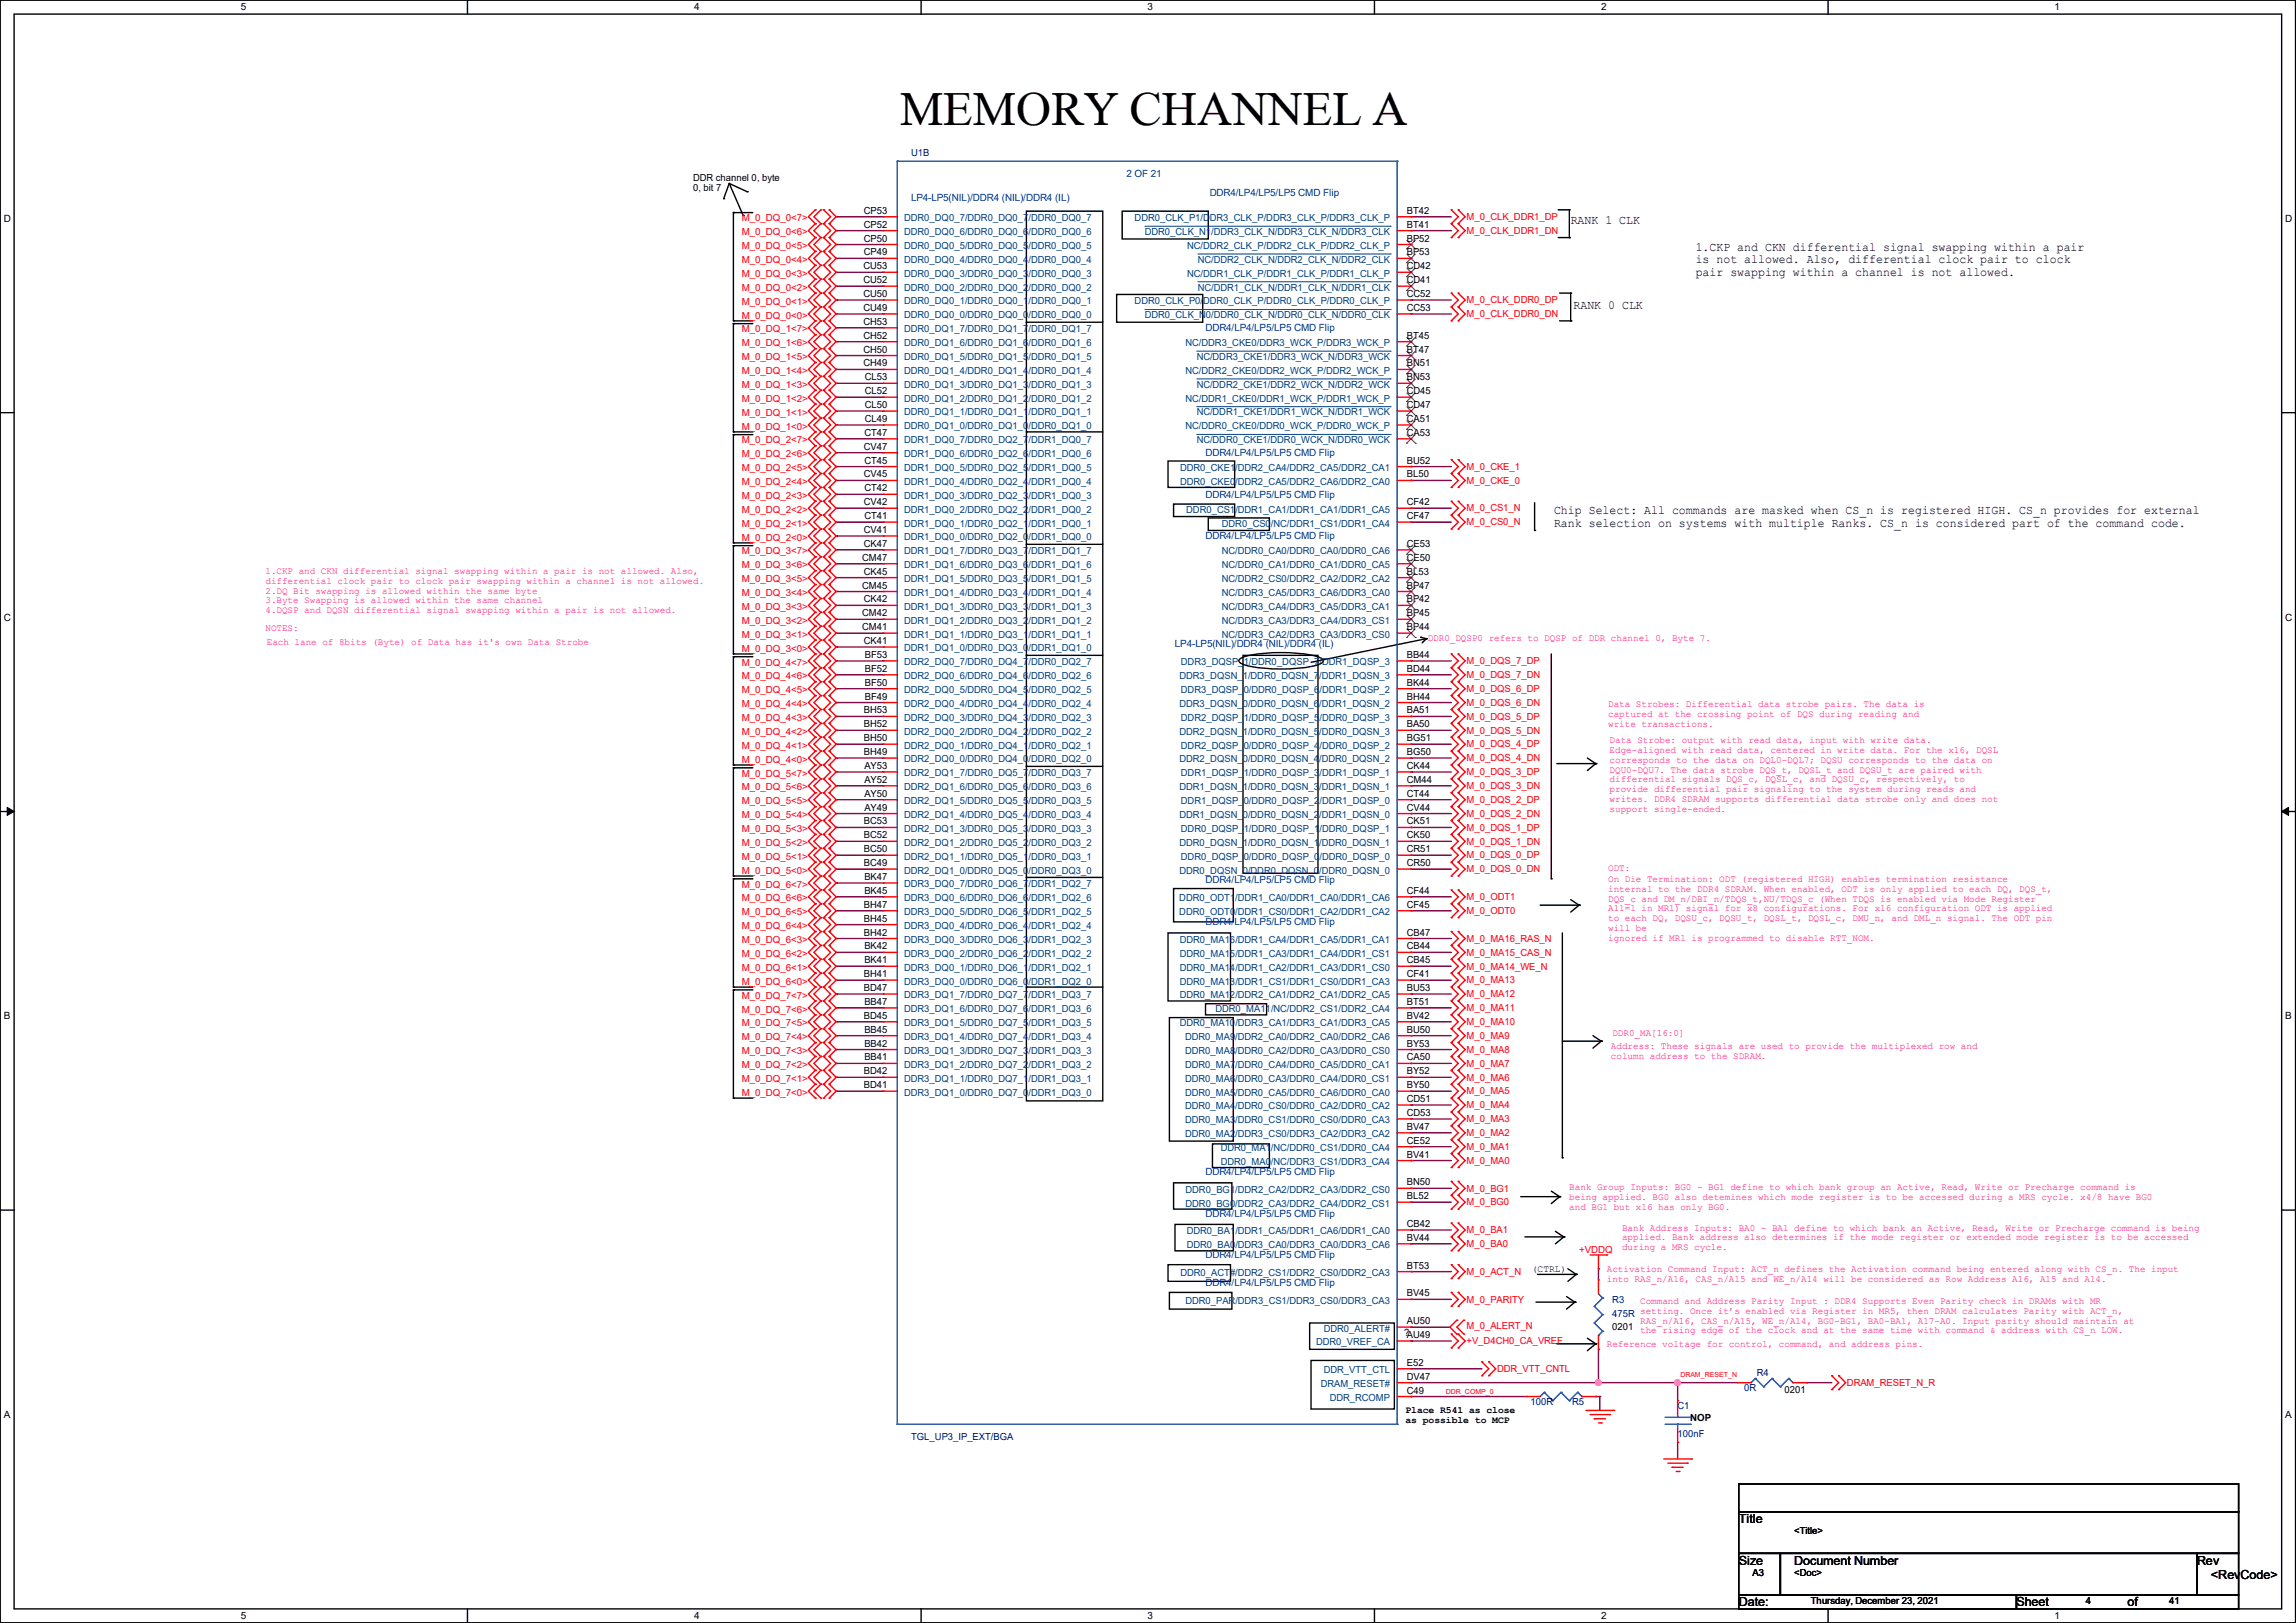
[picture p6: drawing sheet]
<svg xmlns="http://www.w3.org/2000/svg" width="420mm" height="297mm" viewBox="0 0 420 297" stroke-linecap="round" stroke-linejoin="round" font-family="sans-serif">
<defs><g id="words">
<text font-size="8.9" x="164.6" y="22.8">MEMORY CHANNEL A</text>
<g font-size="2.3">
<text x="287.3" y="41">RANK 1 CLK</text>
<text x="310.2" y="45.8">1.CKP and CKN differential signal swapping within a pair</text>
<text x="310.2" y="48.1">is not allowed. Also, differential clock pair to clock</text>
<text x="310.2" y="50.4">pair swapping within a channel is not allowed.</text>
<text x="287.8" y="56.5">RANK 0 CLK</text>
<text x="284.3" y="94.1">Chip Select: All commands are masked when CS_n is registered HIGH. CS_n provides for external</text>
<text x="284.3" y="96.4">Rank selection on systems with multiple Ranks. CS_n is considered part of the command code.</text>
<text x="318.1" y="278.7">Title</text>
<text x="318.1" y="286.3">Size</text>
<text x="328.2" y="286.3">Document Number</text>
<text x="401.9" y="286.3">Rev</text>
<text x="318.1" y="294">Date:</text>
<text x="368.9" y="294">Sheet</text>
<text x="389.2" y="294">of</text>
<text x="404.4" y="288.9">&lt;RevCode&gt;</text>
</g>
<g font-size="1.8">
<text x="44" y="1.9">5</text>
<text x="127" y="1.9">4</text>
<text x="209.9" y="1.9">3</text>
<text x="292.9" y="1.9">2</text>
<text x="375.8" y="1.9">1</text>
<text x="126.8" y="33.1">DDR channel 0, byte</text>
<text x="126.8" y="35">0, bit 7</text>
<text x=".7" y="40.6">D</text>
<text x="158" y="41.7">CP52</text>
<text x="158" y="39.1">CP53</text>
<text x="257.3" y="41.7">BT41</text>
<text x="257.3" y="39.1">BT42</text>
<text x="418" y="40.6">D</text>
<text x="158" y="44.2">CP50</text>
<text x="158" y="46.7">CP49</text>
<text x="257.3" y="44.2">BP52</text>
<text x="257.3" y="46.7">BP53</text>
<text x="157.9" y="49.3">CU53</text>
<text x="157.9" y="51.8">CU52</text>
<text x="257.3" y="49.3">CD42</text>
<text x="257.3" y="51.8">CD41</text>
<text x="157.9" y="56.9">CU49</text>
<text x="157.9" y="59.4">CH53</text>
<text x="157.9" y="54.4">CU50</text>
<text x="257.3" y="56.9">CC53</text>
<text x="257.3" y="54.4">CC52</text>
<text x="157.9" y="64.5">CH50</text>
<text x="157.9" y="62">CH52</text>
<text x="257.3" y="62">BT45</text>
<text x="257.3" y="64.5">BT47</text>
<text x="157.9" y="67.1">CH49</text>
<text x="158.2" y="69.6">CL53</text>
<text x="257.3" y="67.1">BN51</text>
<text x="257.3" y="69.6">BN53</text>
<text x="158.2" y="77.2">CL49</text>
<text x="158.2" y="74.7">CL50</text>
<text x="158.2" y="72.1">CL52</text>
<text x="257.3" y="72.1">CD45</text>
<text x="257.3" y="74.7">CD47</text>
<text x="257.3" y="77.2">CA51</text>
<text x="158" y="82.3">CV47</text>
<text x="158.1" y="79.8">CT47</text>
<text x="257.3" y="79.8">CA53</text>
<text x="158" y="87.4">CV45</text>
<text x="158.1" y="84.8">CT45</text>
<text x="158.1" y="89.9">CT42</text>
<text x="257.3" y="84.8">BU52</text>
<text x="257.3" y="87.4">BL50</text>
<text x="158" y="92.5">CV42</text>
<text x="158.1" y="95">CT41</text>
<text x="257.3" y="92.5">CF42</text>
<text x="257.3" y="95">CF47</text>
<text x="158" y="97.5">CV41</text>
<text x="158" y="100.1">CK47</text>
<text x="257.3" y="100.1">CE53</text>
<text x="157.7" y="102.6">CM47</text>
<text x="157.7" y="107.7">CM45</text>
<text x="158" y="105.2">CK45</text>
<text x="257.3" y="107.7">BP47</text>
<text x="257.3" y="102.6">CE50</text>
<text x="257.3" y="105.2">BL53</text>
<text x=".7" y="113.6">C</text>
<text x="157.7" y="112.8">CM42</text>
<text x="158" y="110.2">CK42</text>
<text x="257.3" y="112.8">BP45</text>
<text x="257.3" y="110.2">BP42</text>
<text x="418" y="113.6">C</text>
<text x="157.7" y="115.3">CM41</text>
<text x="158" y="117.9">CK41</text>
<text x="257.3" y="115.3">BP44</text>
<text x="158.2" y="125.5">BF50</text>
<text x="158.2" y="122.9">BF52</text>
<text x="158.2" y="120.4">BF53</text>
<text x="257.3" y="125.5">BK44</text>
<text x="257.3" y="120.4">BB44</text>
<text x="257.3" y="122.9">BD44</text>
<text x="158" y="130.6">BH53</text>
<text x="158.2" y="128">BF49</text>
<text x="257.3" y="130.6">BA51</text>
<text x="257.3" y="128">BH44</text>
<text x="158" y="135.6">BH50</text>
<text x="158" y="133.1">BH52</text>
<text x="257.3" y="135.6">BG51</text>
<text x="257.3" y="133.1">BA50</text>
<text x="158" y="138.2">BH49</text>
<text x="158.1" y="143.3">AY52</text>
<text x="158.1" y="140.7">AY53</text>
<text x="257.3" y="140.7">CK44</text>
<text x="257.3" y="143.3">CM44</text>
<text x="257.3" y="138.2">BG50</text>
<text x="158.1" y="145.8">AY50</text>
<text x="158.1" y="148.3">AY49</text>
<text x="257.3" y="145.8">CT44</text>
<text x="257.3" y="148.3">CV44</text>
<text x="158" y="150.9">BC53</text>
<text x="158" y="156">BC50</text>
<text x="158" y="153.4">BC52</text>
<text x="257.3" y="156">CR51</text>
<text x="257.3" y="150.9">CK51</text>
<text x="257.3" y="153.4">CK50</text>
<text x="158" y="158.5">BC49</text>
<text x="158.1" y="161">BK47</text>
<text x="257.3" y="158.5">CR50</text>
<text x="158" y="166.1">BH47</text>
<text x="158.1" y="163.6">BK45</text>
<text x="257.3" y="163.6">CF44</text>
<text x="257.3" y="166.1">CF45</text>
<text x="158" y="171.2">BH42</text>
<text x="158" y="168.7">BH45</text>
<text x="158.1" y="173.7">BK42</text>
<text x="257.3" y="173.7">CB44</text>
<text x="257.3" y="171.2">CB47</text>
<text x="158" y="178.8">BH41</text>
<text x="158.1" y="176.3">BK41</text>
<text x="257.3" y="178.8">CF41</text>
<text x="257.3" y="176.3">CB45</text>
<text x="158" y="181.4">BD47</text>
<text x="158.1" y="183.9">BB47</text>
<text x="257.3" y="183.9">BT51</text>
<text x="257.3" y="181.4">BU53</text>
<text x=".7" y="186.6">B</text>
<text x="158" y="186.4">BD45</text>
<text x="158.1" y="191.5">BB42</text>
<text x="158.1" y="189">BB45</text>
<text x="257.3" y="191.5">BY53</text>
<text x="257.3" y="189">BU50</text>
<text x="257.3" y="186.4">BV42</text>
<text x="418" y="186.6">B</text>
<text x="158" y="196.6">BD42</text>
<text x="158.1" y="194.1">BB41</text>
<text x="257.3" y="194.1">CA50</text>
<text x="257.3" y="196.6">BY52</text>
<text x="158" y="199.1">BD41</text>
<text x="257.3" y="199.1">BY50</text>
<text x="257.3" y="201.7">CD51</text>
<text x="257.3" y="206.8">BV47</text>
<text x="257.3" y="204.2">CD53</text>
<text x="257.3" y="209.3">CE52</text>
<text x="257.3" y="211.8">BV41</text>
<text x="257.3" y="219.5">BL52</text>
<text x="257.3" y="216.9">BN50</text>
<text x="257.3" y="227.1">BV44</text>
<text x="257.3" y="224.5">CB42</text>
<text x="257.3" y="232.2">BT53</text>
<text x="280.2" y="232.8">(CTRL)</text>
<text x="257.3" y="237.2">BV45</text>
<text x="256.8" y="244.5">?AU49</text>
<text x="257.3" y="242.3">AU50</text>
<text x="294.9" y="243.5">0201</text>
<text x="257.3" y="249.9">E52</text>
<text x="257.3" y="255">C49</text>
<text x="257.3" y="252.5">DV47</text>
<text x="326.4" y="254.9">0201</text>
<text x=".7" y="259.5">A</text>
<text x="257.1" y="258.6">Place R541 as close</text>
<text x="257.1" y="260.4">as possible to MCP</text>
<text x="309.2" y="260">NOP</text>
<text x="418" y="259.5">A</text>
<text x="328.2" y="280.8">&lt;Title&gt;</text>
<text x="320.6" y="288.4">A3</text>
<text x="328.2" y="288.4">&lt;Doc&gt;</text>
<text x="331.2" y="293.5">Thursday, December 23, 2021</text>
<text x="381.5" y="293.5">4</text>
<text x="396.8" y="293.5">41</text>
<text x="44" y="296.3">5</text>
<text x="127" y="296.3">4</text>
<text x="209.9" y="296.3">3</text>
<text x="292.9" y="296.3">2</text>
<text x="375.8" y="296.3">1</text>
</g>
<g font-size="1.8" fill="#000080">
<text x="166.7" y="28.6">U1B</text>
<text x="294.9" y="238.4">R3</text>
<text x="294.9" y="240.9">475R</text>
<text x="321.3" y="251.8">R4</text>
<text x="279.9" y="257.2">100R</text>
<text x="287.6" y="257.2">R5</text>
<text x="306.9" y="257.9">C1</text>
<text x="319.1" y="254.6">0R</text>
<text x="166.7" y="263.5">TGL_UP3_IP_EXT/BGA</text>
<text x="306.9" y="263">100nF</text>
</g>
<g font-size="1.8" fill="#00f">
<text x="206" y="32.4">2 OF 21</text>
<text x="221.3" y="35.9">DDR4/LP4/LP5/LP5 CMD Flip</text>
<text x="166.7" y="36.7">LP4-LP5(NIL)/DDR4 (NIL)/DDR4 (IL)</text>
<text x="220.5" y="60.6">DDR4/LP4/LP5/LP5 CMD Flip</text>
<text x="220.5" y="83.4">DDR4/LP4/LP5/LP5 CMD Flip</text>
<text x="220.5" y="91.1">DDR4/LP4/LP5/LP5 CMD Flip</text>
<text x="220.5" y="98.7">DDR4/LP4/LP5/LP5 CMD Flip</text>
<text x="214.9" y="118.5">LP4-LP5(NIL)/DDR4 (NIL)/DDR4 (IL)</text>
<text x="220.5" y="161.7">DDR4/LP4/LP5/LP5 CMD Flip</text>
<text x="220.5" y="169.3">DDR4/LP4/LP5/LP5 CMD Flip</text>
<text x="220.5" y="215">DDR4/LP4/LP5/LP5 CMD Flip</text>
<text x="220.5" y="222.6">DDR4/LP4/LP5/LP5 CMD Flip</text>
<text x="220.5" y="230.3">DDR4/LP4/LP5/LP5 CMD Flip</text>
<text x="220.5" y="235.3">DDR4/LP4/LP5/LP5 CMD Flip</text>
</g>
<g font-size="1.8" fill="#f00">
<text x="135.7" y="40.5">M_0_DQ_0&lt;7&gt;</text>
<text x="268.3" y="40.3">M_0_CLK_DDR1_DP</text>
<text x="135.7" y="43.1">M_0_DQ_0&lt;6&gt;</text>
<text x="135.7" y="45.6">M_0_DQ_0&lt;5&gt;</text>
<text x="268.3" y="42.8">M_0_CLK_DDR1_DN</text>
<text x="135.7" y="48.1">M_0_DQ_0&lt;4&gt;</text>
<text x="135.7" y="50.7">M_0_DQ_0&lt;3&gt;</text>
<text x="135.7" y="53.2">M_0_DQ_0&lt;2&gt;</text>
<text x="135.7" y="55.8">M_0_DQ_0&lt;1&gt;</text>
<text x="135.7" y="58.3">M_0_DQ_0&lt;0&gt;</text>
<text x="268.3" y="55.5">M_0_CLK_DDR0_DP</text>
<text x="268.3" y="58">M_0_CLK_DDR0_DN</text>
<text x="135.7" y="60.8">M_0_DQ_1&lt;7&gt;</text>
<text x="135.7" y="63.4">M_0_DQ_1&lt;6&gt;</text>
<text x="135.7" y="65.9">M_0_DQ_1&lt;5&gt;</text>
<text x="135.7" y="68.5">M_0_DQ_1&lt;4&gt;</text>
<text x="135.7" y="71">M_0_DQ_1&lt;3&gt;</text>
<text x="135.7" y="73.5">M_0_DQ_1&lt;2&gt;</text>
<text x="135.7" y="76.1">M_0_DQ_1&lt;1&gt;</text>
<text x="135.7" y="78.6">M_0_DQ_1&lt;0&gt;</text>
<text x="135.7" y="81.2">M_0_DQ_2&lt;7&gt;</text>
<text x="135.7" y="83.7">M_0_DQ_2&lt;6&gt;</text>
<text x="135.7" y="86.2">M_0_DQ_2&lt;5&gt;</text>
<text x="135.7" y="88.8">M_0_DQ_2&lt;4&gt;</text>
<text x="268.3" y="86">M_0_CKE_1</text>
<text x="268.3" y="88.5">M_0_CKE_0</text>
<text x="135.7" y="91.3">M_0_DQ_2&lt;3&gt;</text>
<text x="135.7" y="93.9">M_0_DQ_2&lt;2&gt;</text>
<text x="268.3" y="93.6">M_0_CS1_N</text>
<text x="135.7" y="96.4">M_0_DQ_2&lt;1&gt;</text>
<text x="135.7" y="98.9">M_0_DQ_2&lt;0&gt;</text>
<text x="135.7" y="101.5">M_0_DQ_3&lt;7&gt;</text>
<text x="268.3" y="96.1">M_0_CS0_N</text>
<text x="135.7" y="104">M_0_DQ_3&lt;6&gt;</text>
<text x="135.7" y="106.6">M_0_DQ_3&lt;5&gt;</text>
<text x="135.7" y="109.1">M_0_DQ_3&lt;4&gt;</text>
<text x="135.7" y="111.6">M_0_DQ_3&lt;3&gt;</text>
<text x="135.7" y="114.2">M_0_DQ_3&lt;2&gt;</text>
<text x="135.7" y="116.7">M_0_DQ_3&lt;1&gt;</text>
<text x="135.7" y="119.3">M_0_DQ_3&lt;0&gt;</text>
<text x="135.7" y="121.8">M_0_DQ_4&lt;7&gt;</text>
<text x="135.7" y="124.3">M_0_DQ_4&lt;6&gt;</text>
<text x="268.3" y="121.5">M_0_DQS_7_DP</text>
<text x="268.3" y="124.1">M_0_DQS_7_DN</text>
<text x="135.7" y="126.9">M_0_DQ_4&lt;5&gt;</text>
<text x="135.7" y="129.4">M_0_DQ_4&lt;4&gt;</text>
<text x="135.7" y="132">M_0_DQ_4&lt;3&gt;</text>
<text x="268.3" y="126.6">M_0_DQS_6_DP</text>
<text x="268.3" y="129.2">M_0_DQS_6_DN</text>
<text x="268.3" y="131.7">M_0_DQS_5_DP</text>
<text x="135.7" y="134.5">M_0_DQ_4&lt;2&gt;</text>
<text x="135.7" y="137">M_0_DQ_4&lt;1&gt;</text>
<text x="268.3" y="134.2">M_0_DQS_5_DN</text>
<text x="268.3" y="136.8">M_0_DQS_4_DP</text>
<text x="135.7" y="139.6">M_0_DQ_4&lt;0&gt;</text>
<text x="135.7" y="142.1">M_0_DQ_5&lt;7&gt;</text>
<text x="268.3" y="139.3">M_0_DQS_4_DN</text>
<text x="268.3" y="141.9">M_0_DQS_3_DP</text>
<text x="135.7" y="144.7">M_0_DQ_5&lt;6&gt;</text>
<text x="135.7" y="147.2">M_0_DQ_5&lt;5&gt;</text>
<text x="135.7" y="149.7">M_0_DQ_5&lt;4&gt;</text>
<text x="268.3" y="144.4">M_0_DQS_3_DN</text>
<text x="268.3" y="146.9">M_0_DQS_2_DP</text>
<text x="268.3" y="149.5">M_0_DQS_2_DN</text>
<text x="135.7" y="152.3">M_0_DQ_5&lt;3&gt;</text>
<text x="135.7" y="154.8">M_0_DQ_5&lt;2&gt;</text>
<text x="268.3" y="152">M_0_DQS_1_DP</text>
<text x="268.3" y="154.6">M_0_DQS_1_DN</text>
<text x="135.7" y="157.4">M_0_DQ_5&lt;1&gt;</text>
<text x="135.7" y="159.9">M_0_DQ_5&lt;0&gt;</text>
<text x="268.3" y="157.1">M_0_DQS_0_DP</text>
<text x="268.3" y="159.6">M_0_DQS_0_DN</text>
<text x="135.7" y="162.4">M_0_DQ_6&lt;7&gt;</text>
<text x="135.7" y="165">M_0_DQ_6&lt;6&gt;</text>
<text x="135.7" y="167.5">M_0_DQ_6&lt;5&gt;</text>
<text x="268.3" y="164.7">M_0_ODT1</text>
<text x="268.3" y="167.3">M_0_ODT0</text>
<text x="135.7" y="170.1">M_0_DQ_6&lt;4&gt;</text>
<text x="135.7" y="172.6">M_0_DQ_6&lt;3&gt;</text>
<text x="268.3" y="172.3">M_0_MA16_RAS_N</text>
<text x="135.7" y="175.1">M_0_DQ_6&lt;2&gt;</text>
<text x="135.7" y="177.7">M_0_DQ_6&lt;1&gt;</text>
<text x="268.3" y="174.9">M_0_MA15_CAS_N</text>
<text x="268.3" y="177.4">M_0_MA14_WE_N</text>
<text x="268.3" y="180">M_0_MA13</text>
<text x="135.7" y="180.2">M_0_DQ_6&lt;0&gt;</text>
<text x="135.7" y="182.8">M_0_DQ_7&lt;7&gt;</text>
<text x="135.7" y="185.3">M_0_DQ_7&lt;6&gt;</text>
<text x="268.3" y="182.5">M_0_MA12</text>
<text x="268.3" y="185">M_0_MA11</text>
<text x="135.7" y="187.8">M_0_DQ_7&lt;5&gt;</text>
<text x="135.7" y="190.4">M_0_DQ_7&lt;4&gt;</text>
<text x="268.3" y="187.6">M_0_MA10</text>
<text x="268.3" y="190.1">M_0_MA9</text>
<text x="135.7" y="192.9">M_0_DQ_7&lt;3&gt;</text>
<text x="135.7" y="195.5">M_0_DQ_7&lt;2&gt;</text>
<text x="135.7" y="198">M_0_DQ_7&lt;1&gt;</text>
<text x="268.3" y="192.7">M_0_MA8</text>
<text x="268.3" y="195.2">M_0_MA7</text>
<text x="268.3" y="197.7">M_0_MA6</text>
<text x="135.7" y="200.5">M_0_DQ_7&lt;0&gt;</text>
<text x="268.3" y="200.3">M_0_MA5</text>
<text x="268.3" y="202.8">M_0_MA4</text>
<text x="268.3" y="205.4">M_0_MA3</text>
<text x="268.3" y="207.9">M_0_MA2</text>
<text x="268.3" y="210.4">M_0_MA1</text>
<text x="268.3" y="213">M_0_MA0</text>
<text x="268.3" y="218.1">M_0_BG1</text>
<text x="268.3" y="220.6">M_0_BG0</text>
<text x="268.3" y="225.7">M_0_BA1</text>
<text x="268.3" y="228.2">M_0_BA0</text>
<text x="268.3" y="233.3">M_0_ACT_N</text>
<text x="288.8" y="229.2">+VDDQ</text>
<text x="268.3" y="238.4">M_0_PARITY</text>
<text x="268.3" y="243.2">M_0_ALERT_N</text>
<text x="268.3" y="246">+V_D4CH0_CA_VREF</text>
<text x="273.8" y="251.1">DDR_VTT_CNTL</text>
<text x="337.9" y="253.6">DRAM_RESET_N_R</text>
</g>
<g font-size="1.8" fill="#004080">
<text x="165.4" y="40.5">DDR0_DQ0_7/DDR0_DQ0_7/DDR0_DQ0_7</text>
<text x="207.6" y="40.5">DDR0_CLK_P1/DDR3_CLK_P/DDR3_CLK_P/DDR3_CLK_P</text>
<text x="165.4" y="45.6">DDR0_DQ0_5/DDR0_DQ0_5/DDR0_DQ0_5</text>
<text x="165.4" y="43">DDR0_DQ0_6/DDR0_DQ0_6/DDR0_DQ0_6</text>
<text x="209.4" y="43">DDR0_CLK_N1/DDR3_CLK_N/DDR3_CLK_N/DDR3_CLK</text>
<text x="217.2" y="45.6">NC/DDR2_CLK_P/DDR2_CLK_P/DDR2_CLK_P</text>
<text x="165.4" y="50.6">DDR0_DQ0_3/DDR0_DQ0_3/DDR0_DQ0_3</text>
<text x="165.4" y="53.2">DDR0_DQ0_2/DDR0_DQ0_2/DDR0_DQ0_2</text>
<text x="165.4" y="48.1">DDR0_DQ0_4/DDR0_DQ0_4/DDR0_DQ0_4</text>
<text x="217.2" y="50.6">NC/DDR1_CLK_P/DDR1_CLK_P/DDR1_CLK_P</text>
<text x="219.1" y="48.1">NC/DDR2_CLK_N/DDR2_CLK_N/DDR2_CLK</text>
<text x="219.1" y="53.2">NC/DDR1_CLK_N/DDR1_CLK_N/DDR1_CLK</text>
<text x="165.4" y="58.3">DDR0_DQ0_0/DDR0_DQ0_0/DDR0_DQ0_0</text>
<text x="165.4" y="55.7">DDR0_DQ0_1/DDR0_DQ0_1/DDR0_DQ0_1</text>
<text x="207.6" y="55.7">DDR0_CLK_P0/DDR0_CLK_P/DDR0_CLK_P/DDR0_CLK_P</text>
<text x="209.4" y="58.3">DDR0_CLK_N0/DDR0_CLK_N/DDR0_CLK_N/DDR0_CLK</text>
<text x="165.4" y="65.9">DDR0_DQ1_5/DDR0_DQ1_5/DDR0_DQ1_5</text>
<text x="165.4" y="63.3">DDR0_DQ1_6/DDR0_DQ1_6/DDR0_DQ1_6</text>
<text x="165.4" y="60.8">DDR0_DQ1_7/DDR0_DQ1_7/DDR0_DQ1_7</text>
<text x="216.9" y="63.3">NC/DDR3_CKE0/DDR3_WCK_P/DDR3_WCK_P</text>
<text x="218.9" y="65.9">NC/DDR3_CKE1/DDR3_WCK_N/DDR3_WCK</text>
<text x="165.4" y="71">DDR0_DQ1_3/DDR0_DQ1_3/DDR0_DQ1_3</text>
<text x="165.4" y="68.4">DDR0_DQ1_4/DDR0_DQ1_4/DDR0_DQ1_4</text>
<text x="216.9" y="68.4">NC/DDR2_CKE0/DDR2_WCK_P/DDR2_WCK_P</text>
<text x="218.9" y="71">NC/DDR2_CKE1/DDR2_WCK_N/DDR2_WCK</text>
<text x="165.4" y="76">DDR0_DQ1_1/DDR0_DQ1_1/DDR0_DQ1_1</text>
<text x="165.4" y="73.5">DDR0_DQ1_2/DDR0_DQ1_2/DDR0_DQ1_2</text>
<text x="216.9" y="73.5">NC/DDR1_CKE0/DDR1_WCK_P/DDR1_WCK_P</text>
<text x="218.9" y="76">NC/DDR1_CKE1/DDR1_WCK_N/DDR1_WCK</text>
<text x="165.4" y="78.6">DDR0_DQ1_0/DDR0_DQ1_0/DDR0_DQ1_0</text>
<text x="165.4" y="83.7">DDR1_DQ0_6/DDR0_DQ2_6/DDR1_DQ0_6</text>
<text x="165.4" y="81.1">DDR1_DQ0_7/DDR0_DQ2_7/DDR1_DQ0_7</text>
<text x="216.9" y="78.6">NC/DDR0_CKE0/DDR0_WCK_P/DDR0_WCK_P</text>
<text x="218.9" y="81.1">NC/DDR0_CKE1/DDR0_WCK_N/DDR0_WCK</text>
<text x="165.4" y="86.2">DDR1_DQ0_5/DDR0_DQ2_5/DDR1_DQ0_5</text>
<text x="165.4" y="88.7">DDR1_DQ0_4/DDR0_DQ2_4/DDR1_DQ0_4</text>
<text x="215.9" y="86.2">DDR0_CKE1/DDR2_CA4/DDR2_CA5/DDR2_CA1</text>
<text x="215.9" y="88.7">DDR0_CKE0/DDR2_CA5/DDR2_CA6/DDR2_CA0</text>
<text x="165.4" y="91.3">DDR1_DQ0_3/DDR0_DQ2_3/DDR1_DQ0_3</text>
<text x="165.4" y="93.8">DDR1_DQ0_2/DDR0_DQ2_2/DDR1_DQ0_2</text>
<text x="217" y="93.8">DDR0_CS1/DDR1_CA1/DDR1_CA1/DDR1_CA5</text>
<text x="165.4" y="98.9">DDR1_DQ0_0/DDR0_DQ2_0/DDR1_DQ0_0</text>
<text x="165.4" y="101.4">DDR1_DQ1_7/DDR0_DQ3_7/DDR1_DQ1_7</text>
<text x="165.4" y="96.4">DDR1_DQ0_1/DDR0_DQ2_1/DDR1_DQ0_1</text>
<text x="223.5" y="101.4">NC/DDR0_CA0/DDR0_CA0/DDR0_CA6</text>
<text x="223.5" y="96.4">DDR0_CS0/NC/DDR1_CS1/DDR1_CA4</text>
<text x="165.4" y="106.5">DDR1_DQ1_5/DDR0_DQ3_5/DDR1_DQ1_5</text>
<text x="165.4" y="104">DDR1_DQ1_6/DDR0_DQ3_6/DDR1_DQ1_6</text>
<text x="223.5" y="104">NC/DDR0_CA1/DDR0_CA1/DDR0_CA5</text>
<text x="223.5" y="106.5">NC/DDR2_CS0/DDR2_CA2/DDR2_CA2</text>
<text x="165.4" y="111.6">DDR1_DQ1_3/DDR0_DQ3_3/DDR1_DQ1_3</text>
<text x="165.4" y="109.1">DDR1_DQ1_4/DDR0_DQ3_4/DDR1_DQ1_4</text>
<text x="223.5" y="111.6">NC/DDR3_CA4/DDR3_CA5/DDR3_CA1</text>
<text x="223.5" y="109.1">NC/DDR3_CA5/DDR3_CA6/DDR3_CA0</text>
<text x="165.4" y="119.2">DDR1_DQ1_0/DDR0_DQ3_0/DDR1_DQ1_0</text>
<text x="165.4" y="116.7">DDR1_DQ1_1/DDR0_DQ3_1/DDR1_DQ1_1</text>
<text x="165.4" y="114.1">DDR1_DQ1_2/DDR0_DQ3_2/DDR1_DQ1_2</text>
<text x="223.5" y="116.7">NC/DDR3_CA2/DDR3_CA3/DDR3_CS0</text>
<text x="223.5" y="114.1">NC/DDR3_CA3/DDR3_CA4/DDR3_CS1</text>
<text x="165.4" y="124.3">DDR2_DQ0_6/DDR0_DQ4_6/DDR0_DQ2_6</text>
<text x="165.4" y="121.8">DDR2_DQ0_7/DDR0_DQ4_7/DDR0_DQ2_7</text>
<text x="215.8" y="124.3">DDR3_DQSN_1/DDR0_DQSN_7/DDR1_DQSN_3</text>
<text x="216" y="121.8">DDR3_DQSP_1/DDR0_DQSP_7/DDR1_DQSP_3</text>
<text x="165.4" y="126.8">DDR2_DQ0_5/DDR0_DQ4_5/DDR0_DQ2_5</text>
<text x="165.4" y="131.9">DDR2_DQ0_3/DDR0_DQ4_3/DDR0_DQ2_3</text>
<text x="165.4" y="129.4">DDR2_DQ0_4/DDR0_DQ4_4/DDR0_DQ2_4</text>
<text x="215.8" y="129.4">DDR3_DQSN_0/DDR0_DQSN_6/DDR1_DQSN_2</text>
<text x="216" y="131.9">DDR2_DQSP_1/DDR0_DQSP_5/DDR0_DQSP_3</text>
<text x="216" y="126.8">DDR3_DQSP_0/DDR0_DQSP_6/DDR1_DQSP_2</text>
<text x="165.4" y="137">DDR2_DQ0_1/DDR0_DQ4_1/DDR0_DQ2_1</text>
<text x="165.4" y="134.5">DDR2_DQ0_2/DDR0_DQ4_2/DDR0_DQ2_2</text>
<text x="215.8" y="134.5">DDR2_DQSN_1/DDR0_DQSN_5/DDR0_DQSN_3</text>
<text x="216" y="137">DDR2_DQSP_0/DDR0_DQSP_4/DDR0_DQSP_2</text>
<text x="165.4" y="139.5">DDR2_DQ0_0/DDR0_DQ4_0/DDR0_DQ2_0</text>
<text x="165.4" y="142.1">DDR2_DQ1_7/DDR0_DQ5_7/DDR0_DQ3_7</text>
<text x="215.8" y="139.5">DDR2_DQSN_0/DDR0_DQSN_4/DDR0_DQSN_2</text>
<text x="216" y="142.1">DDR1_DQSP_1/DDR0_DQSP_3/DDR1_DQSP_1</text>
<text x="165.4" y="147.2">DDR2_DQ1_5/DDR0_DQ5_5/DDR0_DQ3_5</text>
<text x="165.4" y="144.6">DDR2_DQ1_6/DDR0_DQ5_6/DDR0_DQ3_6</text>
<text x="165.4" y="149.7">DDR2_DQ1_4/DDR0_DQ5_4/DDR0_DQ3_4</text>
<text x="215.8" y="149.7">DDR1_DQSN_0/DDR0_DQSN_2/DDR1_DQSN_0</text>
<text x="215.8" y="144.6">DDR1_DQSN_1/DDR0_DQSN_3/DDR1_DQSN_1</text>
<text x="216" y="147.2">DDR1_DQSP_0/DDR0_DQSP_2/DDR1_DQSP_0</text>
<text x="165.4" y="152.2">DDR2_DQ1_3/DDR0_DQ5_3/DDR0_DQ3_3</text>
<text x="165.4" y="154.8">DDR2_DQ1_2/DDR0_DQ5_2/DDR0_DQ3_2</text>
<text x="215.8" y="154.8">DDR0_DQSN_1/DDR0_DQSN_1/DDR0_DQSN_1</text>
<text x="216" y="152.2">DDR0_DQSP_1/DDR0_DQSP_1/DDR0_DQSP_1</text>
<text x="165.4" y="159.9">DDR2_DQ1_0/DDR0_DQ5_0/DDR0_DQ3_0</text>
<text x="165.4" y="157.3">DDR2_DQ1_1/DDR0_DQ5_1/DDR0_DQ3_1</text>
<text x="215.8" y="159.9">DDR0_DQSN_0/DDR0_DQSN_0/DDR0_DQSN_0</text>
<text x="216" y="157.3">DDR0_DQSP_0/DDR0_DQSP_0/DDR0_DQSP_0</text>
<text x="165.4" y="167.5">DDR3_DQ0_5/DDR0_DQ6_5/DDR1_DQ2_5</text>
<text x="165.4" y="164.9">DDR3_DQ0_6/DDR0_DQ6_6/DDR1_DQ2_6</text>
<text x="165.4" y="162.4">DDR3_DQ0_7/DDR0_DQ6_7/DDR1_DQ2_7</text>
<text x="215.7" y="164.9">DDR0_ODT1/DDR1_CA0/DDR1_CA0/DDR1_CA6</text>
<text x="215.7" y="167.5">DDR0_ODT0/DDR1_CS0/DDR1_CA2/DDR1_CA2</text>
<text x="165.4" y="172.6">DDR3_DQ0_3/DDR0_DQ6_3/DDR1_DQ2_3</text>
<text x="165.4" y="170">DDR3_DQ0_4/DDR0_DQ6_4/DDR1_DQ2_4</text>
<text x="215.8" y="172.6">DDR0_MA16/DDR1_CA4/DDR1_CA5/DDR1_CA1</text>
<text x="165.4" y="177.6">DDR3_DQ0_1/DDR0_DQ6_1/DDR1_DQ2_1</text>
<text x="165.4" y="175.1">DDR3_DQ0_2/DDR0_DQ6_2/DDR1_DQ2_2</text>
<text x="215.8" y="175.1">DDR0_MA15/DDR1_CA3/DDR1_CA4/DDR1_CS1</text>
<text x="215.8" y="177.6">DDR0_MA14/DDR1_CA2/DDR1_CA3/DDR1_CS0</text>
<text x="165.4" y="180.2">DDR3_DQ0_0/DDR0_DQ6_0/DDR1_DQ2_0</text>
<text x="165.4" y="185.3">DDR3_DQ1_6/DDR0_DQ7_6/DDR1_DQ3_6</text>
<text x="165.4" y="182.7">DDR3_DQ1_7/DDR0_DQ7_7/DDR1_DQ3_7</text>
<text x="215.8" y="180.2">DDR0_MA13/DDR1_CS1/DDR1_CS0/DDR1_CA3</text>
<text x="215.8" y="182.7">DDR0_MA12/DDR2_CA1/DDR2_CA1/DDR2_CA5</text>
<text x="222.3" y="185.3">DDR0_MA11/NC/DDR2_CS1/DDR2_CA4</text>
<text x="165.4" y="187.8">DDR3_DQ1_5/DDR0_DQ7_5/DDR1_DQ3_5</text>
<text x="165.4" y="190.3">DDR3_DQ1_4/DDR0_DQ7_4/DDR1_DQ3_4</text>
<text x="215.8" y="187.8">DDR0_MA10/DDR3_CA1/DDR3_CA1/DDR3_CA5</text>
<text x="216.8" y="190.3">DDR0_MA9/DDR2_CA0/DDR2_CA0/DDR2_CA6</text>
<text x="165.4" y="192.9">DDR3_DQ1_3/DDR0_DQ7_3/DDR1_DQ3_3</text>
<text x="165.4" y="198">DDR3_DQ1_1/DDR0_DQ7_1/DDR1_DQ3_1</text>
<text x="165.4" y="195.4">DDR3_DQ1_2/DDR0_DQ7_2/DDR1_DQ3_2</text>
<text x="216.8" y="192.9">DDR0_MA8/DDR0_CA2/DDR0_CA3/DDR0_CS0</text>
<text x="216.8" y="195.4">DDR0_MA7/DDR0_CA4/DDR0_CA5/DDR0_CA1</text>
<text x="216.8" y="198">DDR0_MA6/DDR0_CA3/DDR0_CA4/DDR0_CS1</text>
<text x="165.4" y="200.5">DDR3_DQ1_0/DDR0_DQ7_0/DDR1_DQ3_0</text>
<text x="216.8" y="200.5">DDR0_MA5/DDR0_CA5/DDR0_CA6/DDR0_CA0</text>
<text x="216.8" y="203">DDR0_MA4/DDR0_CS0/DDR0_CA2/DDR0_CA2</text>
<text x="216.8" y="208.1">DDR0_MA2/DDR3_CS0/DDR3_CA2/DDR3_CA2</text>
<text x="216.8" y="205.6">DDR0_MA3/DDR0_CS1/DDR0_CS0/DDR0_CA3</text>
<text x="223.3" y="213.2">DDR0_MA0/NC/DDR3_CS1/DDR3_CA4</text>
<text x="223.3" y="210.7">DDR0_MA1/NC/DDR0_CS1/DDR0_CA4</text>
<text x="216.9" y="220.8">DDR0_BG0/DDR2_CA3/DDR2_CA4/DDR2_CS1</text>
<text x="216.9" y="218.3">DDR0_BG1/DDR2_CA2/DDR2_CA3/DDR2_CS0</text>
<text x="217.1" y="225.9">DDR0_BA1/DDR1_CA5/DDR1_CA6/DDR1_CA0</text>
<text x="215.9" y="233.5">DDR0_ACT#/DDR2_CS1/DDR2_CS0/DDR2_CA3</text>
<text x="217.1" y="228.4">DDR0_BA0/DDR3_CA0/DDR3_CA0/DDR3_CA6</text>
<text x="216.8" y="238.6">DDR0_PAR/DDR3_CS1/DDR3_CS0/DDR3_CA3</text>
<text x="242.1" y="243.7">DDR0_ALERT#</text>
<text x="240.7" y="246.2">DDR0_VREF_CA</text>
<text x="242.1" y="251.3">DDR_VTT_CTL</text>
<text x="241.6" y="253.8">DRAM_RESET#</text>
<text x="243.2" y="256.4">DDR_RCOMP</text>
</g>
<g font-size="1.8" fill="#ff0080">
<text x="48.6" y="105.1">1.CKP and CKN differential signal swapping within a pair is not allowed. Also,</text>
<text x="48.6" y="106.9">differential clock pair to clock pair swapping within a channel is not allowed.</text>
<text x="48.6" y="108.6">2.DQ Bit swapping is allowed within the same byte</text>
<text x="48.6" y="110.4">3.Byte Swapping is allowed within the same channel</text>
<text x="48.6" y="112.2">4.DQSP and DQSN differential signal swapping within a pair is not allowed.</text>
<text x="48.6" y="115.5">NOTES:</text>
<text x="48.8" y="118">Each lane of 8bits (Byte) of Data has it's own Data Strobe</text>
<text x="261.2" y="117.3">DDR0_DQSP0 refers to DQSP of DDR channel 0, Byte 7.</text>
<text x="294.2" y="129.5">Data Strobes: Differential data strobe pairs. The data is</text>
<text x="294.2" y="131.2">captured at the crossing point of DQS during reading and</text>
<text x="294.2" y="133">write transactions.</text>
<text x="294.4" y="136.1">Data Strobe: output with read data, input with write data.</text>
<text x="294.4" y="137.8">Edge-aligned with read data, centered in write data. For the x16, DQSL</text>
<text x="294.4" y="139.6">corresponds to the data on DQL0-DQL7; DQSU corresponds to the data on</text>
<text x="294.4" y="141.4">DQU0-DQU7. The data strobe DQS_t, DQSL_t and DQSU_t are paired with</text>
<text x="294.4" y="143.2">differential signals DQS_c, DQSL_c, and DQSU_c, respectively, to</text>
<text x="294.4" y="145">provide differential pair signaling to the system during reads and</text>
<text x="294.4" y="146.7">writes. DDR4 SDRAM supports differential data strobe only and does not</text>
<text x="294.4" y="148.5">support single-ended.</text>
<text x="294.2" y="161.5">On Die Termination: ODT (registered HIGH) enables termination resistance</text>
<text x="294.2" y="159.4">ODT:</text>
<text x="294.2" y="163.2">internal to the DDR4 SDRAM. When enabled, ODT is only applied to each DQ, DQS_t,</text>
<text x="294.2" y="165">DQS_c and DM_n/DBI_n/TDQS_t,NU/TDQS_c (When TDQS is enabled via Mode Register</text>
<text x="294.2" y="166.8">A11=1 in MR1) signal for x8 configurations. For x16 configuration ODT is applied</text>
<text x="294.2" y="168.6">to each DQ, DQSU_c, DQSU_t, DQSL_t, DQSL_c, DMU_n, and DML_n signal. The ODT pin</text>
<text x="294.2" y="170.4">will be</text>
<text x="294.2" y="172.1">ignored if MR1 is programmed to disable RTT_NOM.</text>
<text x="294.7" y="191.9">Address: These signals are used to provide the multiplexed row and</text>
<text x="294.9" y="189.7">DDR0_MA[16:0]</text>
<text x="294.7" y="193.7">column address to the SDRAM.</text>
<text x="287.1" y="217.8">Bank Group Inputs: BG0 - BG1 define to which bank group an Active, Read, Write or Precharge command is</text>
<text x="287.1" y="219.6">being applied. BG0 also detemines which mode register is to be accessed during a MRS cycle. x4/8 have BG0</text>
<text x="287.1" y="221.4">and BG1 but x16 has only BG0.</text>
<text x="296.7" y="225.2">Bank Address Inputs: BA0 - BA1 define to which bank an Active, Read, Write or Precharge command is being</text>
<text x="296.7" y="227">applied. Bank address also determines if the mode register or extended mode register is to be accessed</text>
<text x="293.9" y="232.8">Activation Command Input: ACT_n defines the Activation command being entered along with CS_n. The input</text>
<text x="296.7" y="228.8">during a MRS cycle.</text>
<text x="293.9" y="234.6">into RAS_n/A16, CAS_n/A15 and WE_n/A14 will be considered as Row Address A16, A15 and A14.</text>
<text x="300" y="238.7">Command and Address Parity Input : DDR4 Supports Even Parity check in DRAMs with MR</text>
<text x="300" y="240.5">setting. Once it’s enabled via Register in MR5, then DRAM calculates Parity with ACT_n,</text>
<text x="300" y="242.2">RAS_n/A16, CAS_n/A15, WE_n/A14, BG0-BG1, BA0-BA1, A17-A0. Input parity should maintain at</text>
<text x="300" y="244">the rising edge of the clock and at the same time with command &amp; address with CS_n LOW.</text>
<text x="293.9" y="246.6">Reference voltage for control, command, and address pins.</text>
</g>
<g font-size="1.3" fill="#f00">
<text x="264.5" y="255.1">DDR_COMP_0</text>
<text x="307.4" y="252">DRAM_RESET_N</text>
</g>
</g></defs>
<path d="M0 0h419.9v297h-419.9zM2.6 2.6h414.8v291.8h-414.8z" fill="none" stroke="#000" stroke-width=".25"/>
<g fill="#fff">
<path d="M44 .3h1v2h-1z"/>
<path d="M44 294.7h1v2h-1z"/>
</g>
<path d="M85.5 0v2.6M85.5 294.4v2.6" fill="none" stroke="#000" stroke-width=".25"/>
<g fill="#fff">
<path d="M127 .3h.9v2h-.9z"/>
<path d="M127 294.7h.9v2h-.9z"/>
</g>
<path d="M168.5 0v2.6M168.5 294.4v2.6" fill="none" stroke="#000" stroke-width=".25"/>
<g fill="#fff">
<path d="M209.9 .3h1v2h-1z"/>
<path d="M209.9 294.7h1v2h-1z"/>
</g>
<path d="M251.4 0v2.6M251.4 294.4v2.6" fill="none" stroke="#000" stroke-width=".25"/>
<g fill="#fff">
<path d="M292.9 .3h.9v2h-.9z"/>
<path d="M292.9 294.7h.9v2h-.9z"/>
</g>
<path d="M334.4 0v2.6M334.4 294.4v2.6" fill="none" stroke="#000" stroke-width=".25"/>
<g fill="#fff">
<path d="M375.8 .3h1v2h-1z"/>
<path d="M375.8 294.7h1v2h-1z"/>
<path d="M.7 39h1.2v2h-1.2z"/>
<path d="M418 39h1.3v2h-1.3z"/>
<path d="M.7 112h1.2v2h-1.2z"/>
<path d="M418 112h1.3v2h-1.3z"/>
</g>
<path d="M0 75.5h2.6M417.4 75.5h2.5" fill="none" stroke="#000" stroke-width=".25"/>
<g fill="#fff">
<path d="M.7 185h1.2v1.9h-1.2z"/>
<path d="M418 185h1.2v1.9h-1.2z"/>
</g>
<path d="M0 148.5h2.6M417.4 148.5h2.5" fill="none" stroke="#000" stroke-width=".25"/>
<path d="M1.3 147.7l1.3 .8-1.3 .7zM417.4 148.5l1.2-.8v1.5z" fill="#000" stroke="#000" stroke-width=".18"/>
<g fill="#fff">
<path d="M.7 257.9h1.2v2h-1.2z"/>
<path d="M418 257.9h1.2v2h-1.2z"/>
</g>
<g fill="none" stroke="#000" stroke-width=".25">
<path d="M132.4 36.4h.1M133.4 33.6l-1 2.8M133.4 33.6l3.3 1.5M133.4 33.6l2.5 5.8M134.2 38.9h.1M134.2 38.9v19.8M134.2 38.9h3.5M135.9 39.4h.1M136.7 35.1h.1M187.7 38.7h14v162.8h-14zM205.3 38.7h15.7v5h-15.7zM285 38.4h2.1"/>
<path d="M287.1 38.4h.1M287.1 38.4v5.1M134.2 58.7h.1M134.2 59.2h.1M134.2 59.2v19.8M134.2 58.7h3.5M134.2 59.2h3.5M187.7 59h.1M187.7 59h14M204.3 53.9h15.7v5.1h-15.7zM285 43.5h2.1M285.3 58.7h2"/>
<path d="M285.3 53.6h2M287.1 43.5h.1M287.3 53.6h.1M287.3 58.7h.1M287.3 53.6v5.1M134.2 79h.1M134.2 79.5h.1M134.2 79.5v19.9M134.2 79h3.5M134.2 79.5h3.5M187.7 79h.1M187.7 79h14"/>
<path d="M134.2 99.4h.1M134.2 99.9h.1M134.2 99.9v19.8M134.2 99.4h3.5M134.2 99.9h3.5M187.7 99.6h.1M187.7 99.6h14M213.7 84.4h12.1v4.8h-12.1zM214.7 92.2h11.1v2.3h-11.1zM221 94.8h11.2v2.3h-11.2zM280.7 97.1h.1M280.7 92v5.1"/>
<path d="M134.2 119.7h.1M134.2 119.7h3.5M187.7 119.9h.1M187.7 119.9h14M227.4 119.9h13.7v39.9h-13.7zM259.9 116.6h.1M259.9 116.6l1 .3M260.9 116.9h.1M260.9 116.9l-21.1 4.3M260.9 116.9l-.8 .7M283.8 119.7v41.1M134.2 120.2h.1"/>
<path d="M134.2 140h.1M134.2 120.2v19.8M134.2 120.2h3.5M134.2 140h3.5M226.7 120.7a10 10 0 0 1 4.9-1.2 29.1 29.1 0 0 1 9.4 .7l.9 .5 .2 .2a2.13 2.13 0 0 1-1.9 1 31.4 31.4 0 0 1-12.5-.2l-1-.5-.1-.3zM284.8 139.7h7.1M290.4 138.7l1.5 1M291.9 139.7h.1M291.9 139.7l-1.5 1.3M134.2 140.5h.1M134.2 140.5v19.8M134.2 140.5h3.5"/>
<path d="M187.7 140.3h.1M187.7 140.3h14M134.2 160.3h.1M134.2 160.8h.1M134.2 160.8v19.8M134.2 160.3h3.5M134.2 160.8h3.5M187.7 160.6h.1M187.7 160.6h14M213.7 170.7h11.4v12.5h-11.4zM214.7 162.6h10.9v6.1h-10.9zM281.7 165.7h7.1"/>
<path d="M283.8 160.8h.1M285.8 170.7v41.2M287.3 164.6l1.5 1.1M288.8 165.7h.1M288.8 165.7l-1.5 1.2M134.2 180.6h.1M134.2 181.1h.1M134.2 181.1v19.9M134.2 180.6h3.5M134.2 181.1h3.5M187.7 180.6h.1M187.7 180.6h14"/>
<path d="M213.9 186.2h11.7v22.6h-11.7zM220.5 183.7h11.2v2h-11.2zM285.8 190.5h7.1M291.4 189.5l1.5 1M292.9 190.5h.1M292.9 190.5l-1.5 1.3M134.2 201h.1M134.2 201h3.5M214.7 216.5h10.6v4.8h-10.6zM221.8 209.3h10.4v4.4h-10.4zM278.2 219h7.1M283.8 218l1.5 1"/>
<path d="M285.3 219h.1M285.3 219l-1.5 1.3M285.8 211.9h.1M0 221.4h2.6M213.7 231.4h11.4v3.1h-11.4zM213.9 236.5h11.4v3.1h-11.4zM214.9 224.1h10.7v4.8h-10.7zM278.9 226.4h7.1M281 238.3h7.1M281.2 233.2h7.1M284.5 225.3l1.5 1.1M286 226.4h.1"/>
<path d="M286 226.4l-1.5 1.2M286.6 237.3l1.5 1M286.8 232.2l1.5 1M288.1 238.3h.1M288.1 238.3l-1.5 1.3M288.3 233.2h.1M288.3 233.2l-1.5 1.3M417.4 221.4h2.5M239.6 242.1h15.5v4.8h-15.5zM239.8 249h15.3v8.9h-15.3zM284.8 245.9h7.1M290.4 244.9l1.5 1"/>
<path d="M291.9 245.9h.1M291.9 245.9l-1.5 1.3M318.1 271.6h91.4v5h-91.4zM318.1 276.6h91.4v7.7h-91.4zM318.1 284.3h7.6v7.6h-7.6zM318.1 291.9h50.8v2.5h-50.8zM325.7 284.3h76.2v7.6h-76.2zM368.9 291.9h40.6v2.5h-40.6zM401.9 284.3h7.6v7.6h-7.6z"/>
</g>
<g fill="none" stroke="#800040" stroke-width=".25">
<path d="M153 39.7h.1M153 39.7h8.6M258.1 39.7h.1M258.1 39.7h7.4M153 42.2h.1M153 44.7h.1M153 47.3h.1M153 49.8h.1M153 52.4h.1M153 54.9h.1M153 57.4h.1M153 60h.1"/>
<path d="M153 42.2h8.6M153 44.7h8.6M153 47.3h8.6M153 49.8h8.6M153 52.4h8.6M153 54.9h8.6M153 57.4h8.6M153 60h8.6M258.1 42.2h.1M258.1 54.9h.1M258.1 57.4h.1M258.1 42.2h7.4"/>
<path d="M258.1 54.9h7.4M258.1 57.4h7.4M153 62.5h.1M153 65.1h.1M153 67.6h.1M153 70.1h.1M153 72.7h.1M153 75.2h.1M153 77.8h.1M153 62.5h8.6M153 65.1h8.6M153 67.6h8.6"/>
<path d="M153 70.1h8.6M153 72.7h8.6M153 75.2h8.6M153 77.8h8.6M153 80.3h.1M153 82.8h.1M153 85.4h.1M153 87.9h.1M153 90.5h.1M153 93h.1M153 95.5h.1M153 98.1h.1"/>
<path d="M153 80.3h8.6M153 82.8h8.6M153 85.4h8.6M153 87.9h8.6M153 90.5h8.6M153 93h8.6M153 95.5h8.6M153 98.1h8.6M258.1 85.4h.1M258.1 87.9h.1M258.1 93h.1M258.1 95.5h.1"/>
<path d="M258.1 85.4h7.4M258.1 87.9h7.4M258.1 93h7.4M258.1 95.5h7.4M153 100.6h.1M153 103.2h.1M153 105.7h.1M153 108.2h.1M153 110.8h.1M153 113.3h.1M153 115.9h.1M153 118.4h.1"/>
<path d="M153 100.6h8.6M153 103.2h8.6M153 105.7h8.6M153 108.2h8.6M153 110.8h8.6M153 113.3h8.6M153 115.9h8.6M153 118.4h8.6M153 120.9h.1M153 123.5h.1M153 126h.1M153 128.6h.1"/>
<path d="M153 131.1h.1M153 133.6h.1M153 136.2h.1M153 138.7h.1M153 120.9h8.6M153 123.5h8.6M153 126h8.6M153 128.6h8.6M153 131.1h8.6M153 133.6h8.6M153 136.2h8.6M153 138.7h8.6"/>
<path d="M258.1 120.9h.1M258.1 123.5h.1M258.1 126h.1M258.1 128.6h.1M258.1 131.1h.1M258.1 133.6h.1M258.1 136.2h.1M258.1 138.7h.1M258.1 120.9h7.4M258.1 123.5h7.4M258.1 126h7.4M258.1 128.6h7.4"/>
<path d="M258.1 131.1h7.4M258.1 133.6h7.4M258.1 136.2h7.4M258.1 138.7h7.4M153 143.8h.1M153 146.3h.1M153 148.9h.1M153 151.4h.1M153 154h.1M153 156.5h.1M153 159h.1M153 141.3h.1"/>
<path d="M153 141.3h8.6M153 143.8h8.6M153 146.3h8.6M153 148.9h8.6M153 151.4h8.6M153 154h8.6M153 156.5h8.6M153 159h8.6M258.1 141.3h.1M258.1 143.8h.1M258.1 146.3h.1M258.1 148.9h.1"/>
<path d="M258.1 151.4h.1M258.1 154h.1M258.1 156.5h.1M258.1 159h.1M258.1 141.3h7.4M258.1 143.8h7.4M258.1 146.3h7.4M258.1 148.9h7.4M258.1 151.4h7.4M258.1 154h7.4M258.1 156.5h7.4M258.1 159h7.4"/>
<path d="M153 161.6h.1M153 164.1h.1M153 169.2h.1M153 171.7h.1M153 174.3h.1M153 179.4h.1M153 176.8h.1M153 166.7h.1M153 166.7h8.6M153 164.1h8.6M153 171.7h8.6M153 174.3h8.6"/>
<path d="M153 176.8h8.6M153 179.4h8.6M153 161.6h8.6M153 169.2h8.6M258.1 166.7h.1M258.1 164.1h.1M258.1 171.7h.1M258.1 174.3h.1M258.1 176.8h.1M258.1 179.4h.1M258.1 166.7h7.4M258.1 164.1h7.4"/>
<path d="M258.1 171.7h7.4M258.1 174.3h7.4M258.1 176.8h7.4M258.1 179.4h7.4M153 181.9h.1M153 184.4h.1M153 187h.1M153 189.5h.1M153 192.1h.1M153 194.6h.1M153 197.1h.1M153 199.7h.1"/>
<path d="M153 181.9h8.6M153 184.4h8.6M153 187h8.6M153 189.5h8.6M153 192.1h8.6M153 194.6h8.6M153 197.1h8.6M153 199.7h8.6M258.1 181.9h.1M258.1 184.4h.1M258.1 187h.1M258.1 189.5h.1"/>
<path d="M258.1 192.1h.1M258.1 194.6h.1M258.1 197.1h.1M258.1 199.7h.1M258.1 181.9h7.4M258.1 184.4h7.4M258.1 187h7.4M258.1 189.5h7.4M258.1 192.1h7.4M258.1 194.6h7.4M258.1 197.1h7.4M258.1 199.7h7.4"/>
<path d="M258.1 202.2h.1M258.1 204.8h.1M258.1 207.3h.1M258.1 209.8h.1M258.1 212.4h.1M258.1 217.5h.1M258.1 202.2h7.4M258.1 204.8h7.4M258.1 207.3h7.4M258.1 209.8h7.4M258.1 212.4h7.4M258.1 217.5h7.4"/>
<path d="M258.1 220h.1M258.1 225.1h.1M258.1 227.6h.1M258.1 232.7h.1M258.1 237.8h.1M258.1 220h7.4M258.1 225.1h7.4M258.1 227.6h7.4M258.1 232.7h7.4M258.1 237.8h7.4M292.4 232.2h.1M292.4 232.2v2"/>
<path d="M258.1 245.4h.1M258.1 242.9h.1M258.1 255.6h.1M258.1 250.5h.1M258.1 253h.1M258.1 245.4h7.4M258.1 242.9h7.1M258.1 255.6h21.1M258.1 253h59.7M258.1 250.5h13M291.9 255.6h.1M291.9 255.6h.8"/>
<path d="M292.4 253h.1M292.4 246.9h.1M292.4 246.9v6.1M292.7 255.6h.1M292.7 255.6v2.5M306.9 253h.1M306.9 253v3.3M330.5 253h.1M330.5 253h4.6M306.9 263.9h.1M306.9 263.9v3.1"/>
</g>
<g fill="#f0f" stroke="#f0f" stroke-width=".25">
<circle cx="306.9" cy="253" r=".49"/>
<circle cx="292.4" cy="253" r=".49"/>
</g>
<g fill="none" stroke="#f00" stroke-width=".25">
<path d="M149.1 38.4h.1M149.1 38.4l-1.2 1.3 1.2 1.2M150.2 38.4h.1M150.2 38.4l-1.3 1.3 1.3 1.2M150.7 38.4h.1M150.7 38.4l1.2 1.3-1.2 1.2M151.7 38.4h.1M151.7 38.4l1.3 1.3-1.3 1.2M161.6 39.7h.1M161.6 39.7h2.5M255.6 39.7h2.5M258.1 39.7h.1"/>
<path d="M265.5 38.4h.1M265.5 38.4l1.2 1.3-1.2 1.2M266.7 38.4h.1M266.7 38.4l1.3 1.3-1.3 1.2M149.1 40.9h.1M149.1 43.5h.1M149.1 46h.1M149.1 48.6h.1M149.1 51.1h.1M149.1 53.6h.1M149.1 56.2h.1M149.1 58.7h.1"/>
<path d="M149.1 43.5l-1.2 1.2 1.2 1.3M149.1 46l-1.2 1.3 1.2 1.3M149.1 40.9l-1.2 1.3 1.2 1.3M149.1 48.6l-1.2 1.2 1.2 1.3M149.1 51.1l-1.2 1.3 1.2 1.2M149.1 53.6l-1.2 1.3 1.2 1.3M149.1 56.2l-1.2 1.2 1.2 1.3M149.1 58.7l-1.2 1.3 1.2 1.3M150.2 40.9h.1M150.2 43.5h.1M150.2 46h.1M150.2 48.6h.1"/>
<path d="M150.2 51.1h.1M150.2 53.6h.1M150.2 56.2h.1M150.2 58.7h.1M150.2 40.9l-1.3 1.3 1.3 1.3M150.2 43.5l-1.3 1.2 1.3 1.3M150.2 46l-1.3 1.3 1.3 1.3M150.2 48.6l-1.3 1.2 1.3 1.3M150.2 51.1l-1.3 1.3 1.3 1.2M150.2 53.6l-1.3 1.3 1.3 1.3M150.2 56.2l-1.3 1.2 1.3 1.3M150.2 58.7l-1.3 1.3 1.3 1.3"/>
<path d="M150.7 40.9h.1M150.7 43.5h.1M150.7 46h.1M150.7 48.6h.1M150.7 51.1h.1M150.7 53.6h.1M150.7 56.2h.1M150.7 58.7h.1M150.7 40.9l1.2 1.3-1.2 1.3M150.7 43.5l1.2 1.2-1.2 1.3M150.7 46l1.2 1.3-1.2 1.3M150.7 48.6l1.2 1.2-1.2 1.3"/>
<path d="M150.7 51.1l1.2 1.3-1.2 1.2M150.7 53.6l1.2 1.3-1.2 1.3M150.7 56.2l1.2 1.2-1.2 1.3M150.7 58.7l1.2 1.3-1.2 1.3M151.7 40.9h.1M151.7 43.5h.1M151.7 46h.1M151.7 48.6h.1M151.7 51.1h.1M151.7 53.6h.1M151.7 56.2h.1M151.7 58.7h.1"/>
<path d="M151.7 43.5l1.3 1.2-1.3 1.3M151.7 40.9l1.3 1.3-1.3 1.3M151.7 46l1.3 1.3-1.3 1.3M151.7 48.6l1.3 1.2-1.3 1.3M151.7 51.1l1.3 1.3-1.3 1.2M151.7 53.6l1.3 1.3-1.3 1.3M151.7 56.2l1.3 1.2-1.3 1.3M151.7 58.7l1.3 1.3-1.3 1.3M161.6 57.4h.1M161.6 44.7h.1M161.6 49.8h.1M161.6 60h.1"/>
<path d="M161.6 54.9h.1M161.6 52.4h.1M161.6 42.2h.1M161.6 47.3h.1M161.6 57.4h2.5M161.6 44.7h2.5M161.6 49.8h2.5M161.6 60h2.5M161.6 54.9h2.5M161.6 52.4h2.5M161.6 42.2h2.5M161.6 47.3h2.5"/>
<path d="M255.6 57.4h2.5M255.6 44.7h2.5M255.6 49.8h2.5M255.6 54.9h2.5M255.6 52.4h2.5M255.6 42.2h2.5M255.6 47.3h2.5M258.1 44.7h.1M258.1 47.3h.1M258.1 49.8h.1M258.1 57.4h.1M258.1 42.2h.1"/>
<path d="M258.1 54.9h.1M258.1 52.4h.1M265.5 40.9h.1M265.5 43.5h.1M265.5 53.6h.1M265.5 56.2h.1M265.5 58.7h.1M265.5 40.9l1.2 1.3-1.2 1.3M265.5 53.6l1.2 1.3-1.2 1.3M265.5 56.2l1.2 1.2-1.2 1.3M266.7 40.9h.1M266.7 43.5h.1"/>
<path d="M266.7 53.6h.1M266.7 56.2h.1M266.7 58.7h.1M266.7 40.9l1.3 1.3-1.3 1.3M266.7 53.6l1.3 1.3-1.3 1.3M266.7 56.2l1.3 1.2-1.3 1.3M149.1 61.3h.1M149.1 63.8h.1M149.1 66.3h.1M149.1 68.9h.1M149.1 71.4h.1M149.1 74h.1"/>
<path d="M149.1 76.5h.1M149.1 79h.1M149.1 61.3l-1.2 1.2 1.2 1.3M149.1 63.8l-1.2 1.3 1.2 1.2M149.1 66.3l-1.2 1.3 1.2 1.3M149.1 68.9l-1.2 1.2 1.2 1.3M149.1 71.4l-1.2 1.3 1.2 1.3M149.1 74l-1.2 1.2 1.2 1.3M149.1 76.5l-1.2 1.3 1.2 1.2M149.1 79l-1.2 1.3 1.2 1.3M150.2 61.3h.1M150.2 63.8h.1"/>
<path d="M150.2 66.3h.1M150.2 68.9h.1M150.2 71.4h.1M150.2 74h.1M150.2 76.5h.1M150.2 79h.1M150.2 61.3l-1.3 1.2 1.3 1.3M150.2 63.8l-1.3 1.3 1.3 1.2M150.2 66.3l-1.3 1.3 1.3 1.3M150.2 68.9l-1.3 1.2 1.3 1.3M150.2 71.4l-1.3 1.3 1.3 1.3M150.2 74l-1.3 1.2 1.3 1.3"/>
<path d="M150.2 76.5l-1.3 1.3 1.3 1.2M150.2 79l-1.3 1.3 1.3 1.3M150.7 61.3h.1M150.7 63.8h.1M150.7 66.3h.1M150.7 68.9h.1M150.7 71.4h.1M150.7 74h.1M150.7 76.5h.1M150.7 79h.1M150.7 61.3l1.2 1.2-1.2 1.3M150.7 63.8l1.2 1.3-1.2 1.2"/>
<path d="M150.7 66.3l1.2 1.3-1.2 1.3M150.7 68.9l1.2 1.2-1.2 1.3M150.7 71.4l1.2 1.3-1.2 1.3M150.7 74l1.2 1.2-1.2 1.3M150.7 76.5l1.2 1.3-1.2 1.2M150.7 79l1.2 1.3-1.2 1.3M151.7 61.3h.1M151.7 63.8h.1M151.7 66.3h.1M151.7 68.9h.1M151.7 71.4h.1M151.7 74h.1"/>
<path d="M151.7 76.5h.1M151.7 79h.1M151.7 61.3l1.3 1.2-1.3 1.3M151.7 63.8l1.3 1.3-1.3 1.2M151.7 66.3l1.3 1.3-1.3 1.3M151.7 68.9l1.3 1.2-1.3 1.3M151.7 71.4l1.3 1.3-1.3 1.3M151.7 74l1.3 1.2-1.3 1.3M151.7 76.5l1.3 1.3-1.3 1.2M151.7 79l1.3 1.3-1.3 1.3M161.6 77.8h.1M161.6 65.1h.1"/>
<path d="M161.6 70.1h.1M161.6 75.2h.1M161.6 72.7h.1M161.6 62.5h.1M161.6 67.6h.1M161.6 72.7h2.5M161.6 77.8h2.5M161.6 65.1h2.5M161.6 70.1h2.5M161.6 75.2h2.5M161.6 62.5h2.5M161.6 67.6h2.5"/>
<path d="M255.6 72.7h2.5M255.6 77.8h2.5M255.6 65.1h2.5M255.6 70.1h2.5M255.6 75.2h2.5M255.6 62.5h2.5M255.6 67.6h2.5M258.1 72.7h.1M258.1 62.5h.1M258.1 67.6h.1M258.1 75.2h.1M258.1 70.1h.1"/>
<path d="M258.1 65.1h.1M258.1 77.8h.1M149.1 81.6h.1M149.1 84.1h.1M149.1 86.7h.1M149.1 89.2h.1M149.1 91.7h.1M149.1 94.3h.1M149.1 96.8h.1M149.1 99.4h.1M149.1 81.6l-1.2 1.2 1.2 1.3M149.1 84.1l-1.2 1.3 1.2 1.3"/>
<path d="M149.1 86.7l-1.2 1.2 1.2 1.3M149.1 89.2l-1.2 1.3 1.2 1.2M149.1 91.7l-1.2 1.3 1.2 1.3M149.1 94.3l-1.2 1.2 1.2 1.3M149.1 96.8l-1.2 1.3 1.2 1.3M149.1 99.4l-1.2 1.2 1.2 1.3M150.2 81.6h.1M150.2 84.1h.1M150.2 86.7h.1M150.2 89.2h.1M150.2 91.7h.1M150.2 94.3h.1"/>
<path d="M150.2 96.8h.1M150.2 99.4h.1M150.2 81.6l-1.3 1.2 1.3 1.3M150.2 84.1l-1.3 1.3 1.3 1.3M150.2 86.7l-1.3 1.2 1.3 1.3M150.2 89.2l-1.3 1.3 1.3 1.2M150.2 91.7l-1.3 1.3 1.3 1.3M150.2 94.3l-1.3 1.2 1.3 1.3M150.2 96.8l-1.3 1.3 1.3 1.3M150.2 99.4l-1.3 1.2 1.3 1.3M150.7 81.6h.1M150.7 84.1h.1"/>
<path d="M150.7 86.7h.1M150.7 89.2h.1M150.7 91.7h.1M150.7 94.3h.1M150.7 96.8h.1M150.7 99.4h.1M150.7 81.6l1.2 1.2-1.2 1.3M150.7 84.1l1.2 1.3-1.2 1.3M150.7 86.7l1.2 1.2-1.2 1.3M150.7 89.2l1.2 1.3-1.2 1.2M150.7 91.7l1.2 1.3-1.2 1.3M150.7 94.3l1.2 1.2-1.2 1.3"/>
<path d="M150.7 96.8l1.2 1.3-1.2 1.3M150.7 99.4l1.2 1.2-1.2 1.3M151.7 81.6h.1M151.7 84.1h.1M151.7 86.7h.1M151.7 89.2h.1M151.7 91.7h.1M151.7 94.3h.1M151.7 96.8h.1M151.7 99.4h.1M151.7 81.6l1.3 1.2-1.3 1.3M151.7 84.1l1.3 1.3-1.3 1.3"/>
<path d="M151.7 86.7l1.3 1.2-1.3 1.3M151.7 89.2l1.3 1.3-1.3 1.2M151.7 91.7l1.3 1.3-1.3 1.3M151.7 94.3l1.3 1.2-1.3 1.3M151.7 96.8l1.3 1.3-1.3 1.3M151.7 99.4l1.3 1.2-1.3 1.3M161.6 98.1h.1M161.6 85.4h.1M161.6 90.5h.1M161.6 95.5h.1M161.6 93h.1M161.6 82.8h.1"/>
<path d="M161.6 80.3h.1M161.6 87.9h.1M161.6 85.4h2.5M161.6 98.1h2.5M161.6 90.5h2.5M161.6 93h2.5M161.6 95.5h2.5M161.6 82.8h2.5M161.6 80.3h2.5M161.6 87.9h2.5M255.6 85.4h2.5M255.6 93h2.5"/>
<path d="M255.6 95.5h2.5M255.6 80.3h2.5M255.6 87.9h2.5M258.1 85.4h.1M258.1 93h.1M258.1 87.9h.1M258.1 80.3h.1M258.1 95.5h.1M265.5 84.1h.1M265.5 86.7h.1M265.5 89.2h.1M265.5 91.7h.1"/>
<path d="M265.5 94.3h.1M265.5 96.8h.1M265.5 84.1l1.2 1.3-1.2 1.3M265.5 86.7l1.2 1.2-1.2 1.3M265.5 91.7l1.2 1.3-1.2 1.3M265.5 94.3l1.2 1.2-1.2 1.3M266.7 84.1h.1M266.7 86.7h.1M266.7 89.2h.1M266.7 91.7h.1M266.7 94.3h.1M266.7 96.8h.1"/>
<path d="M266.7 84.1l1.3 1.3-1.3 1.3M266.7 86.7l1.3 1.2-1.3 1.3M266.7 91.7l1.3 1.3-1.3 1.3M266.7 94.3l1.3 1.2-1.3 1.3M149.1 101.9h.1M149.1 104.4h.1M149.1 107h.1M149.1 109.5h.1M149.1 112.1h.1M149.1 114.6h.1M149.1 117.1h.1M149.1 119.7h.1"/>
<path d="M149.1 101.9l-1.2 1.3 1.2 1.2M149.1 104.4l-1.2 1.3 1.2 1.3M149.1 107l-1.2 1.2 1.2 1.3M149.1 109.5l-1.2 1.3 1.2 1.3M149.1 112.1l-1.2 1.2 1.2 1.3M149.1 114.6l-1.2 1.3 1.2 1.2M149.1 117.1l-1.2 1.3 1.2 1.3M149.1 119.7l-1.2 1.2 1.2 1.3M150.2 101.9h.1M150.2 104.4h.1M150.2 107h.1M150.2 109.5h.1"/>
<path d="M150.2 112.1h.1M150.2 114.6h.1M150.2 117.1h.1M150.2 119.7h.1M150.2 101.9l-1.3 1.3 1.3 1.2M150.2 104.4l-1.3 1.3 1.3 1.3M150.2 107l-1.3 1.2 1.3 1.3M150.2 109.5l-1.3 1.3 1.3 1.3M150.2 112.1l-1.3 1.2 1.3 1.3M150.2 114.6l-1.3 1.3 1.3 1.2M150.2 117.1l-1.3 1.3 1.3 1.3M150.2 119.7l-1.3 1.2 1.3 1.3"/>
<path d="M150.7 101.9h.1M150.7 104.4h.1M150.7 107h.1M150.7 109.5h.1M150.7 112.1h.1M150.7 114.6h.1M150.7 117.1h.1M150.7 119.7h.1M150.7 101.9l1.2 1.3-1.2 1.2M150.7 104.4l1.2 1.3-1.2 1.3M150.7 107l1.2 1.2-1.2 1.3M150.7 109.5l1.2 1.3-1.2 1.3"/>
<path d="M150.7 112.1l1.2 1.2-1.2 1.3M150.7 114.6l1.2 1.3-1.2 1.2M150.7 117.1l1.2 1.3-1.2 1.3M150.7 119.7l1.2 1.2-1.2 1.3M151.7 101.9h.1M151.7 104.4h.1M151.7 107h.1M151.7 109.5h.1M151.7 112.1h.1M151.7 114.6h.1M151.7 117.1h.1M151.7 119.7h.1"/>
<path d="M151.7 101.9l1.3 1.3-1.3 1.2M151.7 104.4l1.3 1.3-1.3 1.3M151.7 107l1.3 1.2-1.3 1.3M151.7 109.5l1.3 1.3-1.3 1.3M151.7 112.1l1.3 1.2-1.3 1.3M151.7 114.6l1.3 1.3-1.3 1.2M151.7 117.1l1.3 1.3-1.3 1.3M151.7 119.7l1.3 1.2-1.3 1.3M161.6 118.4h.1M161.6 105.7h.1M161.6 110.8h.1M161.6 115.9h.1"/>
<path d="M161.6 113.3h.1M161.6 103.2h.1M161.6 100.6h.1M161.6 108.2h.1M161.6 118.4h2.5M161.6 105.7h2.5M161.6 110.8h2.5M161.6 115.9h2.5M161.6 113.3h2.5M161.6 103.2h2.5M161.6 100.6h2.5M161.6 108.2h2.5"/>
<path d="M255.6 105.7h2.5M255.6 110.8h2.5M255.6 115.9h2.5M255.6 113.3h2.5M255.6 103.2h2.5M255.6 100.6h2.5M255.6 108.2h2.5M258.1 115.9h.1M258.1 113.3h.1M258.1 110.8h.1M258.1 108.2h.1M258.1 103.2h.1"/>
<path d="M258.1 100.6h.1M258.1 105.7h.1M265.5 119.7h.1M265.5 119.7l1.2 1.2-1.2 1.3M266.7 119.7h.1M266.7 119.7l1.3 1.2-1.3 1.3M149.1 122.2h.1M149.1 124.8h.1M149.1 127.3h.1M149.1 129.8h.1M149.1 132.4h.1M149.1 134.9h.1"/>
<path d="M149.1 137.5h.1M149.1 140h.1M149.1 122.2l-1.2 1.3 1.2 1.3M149.1 124.8l-1.2 1.2 1.2 1.3M149.1 127.3l-1.2 1.3 1.2 1.2M149.1 129.8l-1.2 1.3 1.2 1.3M149.1 132.4l-1.2 1.2 1.2 1.3M149.1 134.9l-1.2 1.3 1.2 1.3M149.1 137.5l-1.2 1.2 1.2 1.3M149.1 140l-1.2 1.3 1.2 1.2M150.2 122.2h.1M150.2 124.8h.1"/>
<path d="M150.2 127.3h.1M150.2 129.8h.1M150.2 132.4h.1M150.2 134.9h.1M150.2 137.5h.1M150.2 140h.1M150.2 122.2l-1.3 1.3 1.3 1.3M150.2 124.8l-1.3 1.2 1.3 1.3M150.2 127.3l-1.3 1.3 1.3 1.2M150.2 129.8l-1.3 1.3 1.3 1.3M150.2 132.4l-1.3 1.2 1.3 1.3M150.2 134.9l-1.3 1.3 1.3 1.3"/>
<path d="M150.2 137.5l-1.3 1.2 1.3 1.3M150.2 140l-1.3 1.3 1.3 1.2M150.7 122.2h.1M150.7 124.8h.1M150.7 127.3h.1M150.7 129.8h.1M150.7 132.4h.1M150.7 134.9h.1M150.7 137.5h.1M150.7 140h.1M150.7 122.2l1.2 1.3-1.2 1.3M150.7 124.8l1.2 1.2-1.2 1.3"/>
<path d="M150.7 127.3l1.2 1.3-1.2 1.2M150.7 129.8l1.2 1.3-1.2 1.3M150.7 132.4l1.2 1.2-1.2 1.3M150.7 134.9l1.2 1.3-1.2 1.3M150.7 137.5l1.2 1.2-1.2 1.3M150.7 140l1.2 1.3-1.2 1.2M151.7 122.2h.1M151.7 124.8h.1M151.7 127.3h.1M151.7 129.8h.1M151.7 132.4h.1M151.7 134.9h.1"/>
<path d="M151.7 137.5h.1M151.7 140h.1M151.7 122.2l1.3 1.3-1.3 1.3M151.7 124.8l1.3 1.2-1.3 1.3M151.7 127.3l1.3 1.3-1.3 1.2M151.7 129.8l1.3 1.3-1.3 1.3M151.7 132.4l1.3 1.2-1.3 1.3M151.7 134.9l1.3 1.3-1.3 1.3M151.7 137.5l1.3 1.2-1.3 1.3M151.7 140l1.3 1.3-1.3 1.2M161.6 138.7h.1M161.6 126h.1"/>
<path d="M161.6 131.1h.1M161.6 136.2h.1M161.6 133.6h.1M161.6 123.5h.1M161.6 120.9h.1M161.6 128.6h.1M161.6 138.7h2.5M161.6 126h2.5M161.6 131.1h2.5M161.6 136.2h2.5M161.6 133.6h2.5M161.6 123.5h2.5"/>
<path d="M161.6 120.9h2.5M161.6 128.6h2.5M255.6 138.7h2.5M255.6 126h2.5M255.6 131.1h2.5M255.6 136.2h2.5M255.6 133.6h2.5M255.6 123.5h2.5M255.6 120.9h2.5M255.6 128.6h2.5M258.1 136.2h.1M258.1 131.1h.1"/>
<path d="M258.1 126h.1M258.1 120.9h.1M258.1 138.7h.1M258.1 133.6h.1M258.1 128.6h.1M258.1 123.5h.1M265.5 122.2h.1M265.5 124.8h.1M265.5 127.3h.1M265.5 129.8h.1M265.5 132.4h.1M265.5 134.9h.1"/>
<path d="M265.5 137.5h.1M265.5 140h.1M265.5 122.2l1.2 1.3-1.2 1.3M265.5 124.8l1.2 1.2-1.2 1.3M265.5 127.3l1.2 1.3-1.2 1.2M265.5 129.8l1.2 1.3-1.2 1.3M265.5 132.4l1.2 1.2-1.2 1.3M265.5 134.9l1.2 1.3-1.2 1.3M265.5 137.5l1.2 1.2-1.2 1.3M265.5 140l1.2 1.3-1.2 1.2M266.7 122.2h.1M266.7 124.8h.1"/>
<path d="M266.7 127.3h.1M266.7 129.8h.1M266.7 132.4h.1M266.7 134.9h.1M266.7 137.5h.1M266.7 140h.1M266.7 122.2l1.3 1.3-1.3 1.3M266.7 124.8l1.3 1.2-1.3 1.3M266.7 127.3l1.3 1.3-1.3 1.2M266.7 129.8l1.3 1.3-1.3 1.3M266.7 132.4l1.3 1.2-1.3 1.3M266.7 134.9l1.3 1.3-1.3 1.3"/>
<path d="M266.7 137.5l1.3 1.2-1.3 1.3M266.7 140l1.3 1.3-1.3 1.2M149.1 142.5h.1M149.1 145.1h.1M149.1 147.6h.1M149.1 150.2h.1M149.1 152.7h.1M149.1 155.2h.1M149.1 157.8h.1M149.1 142.5l-1.2 1.3 1.2 1.3M149.1 145.1l-1.2 1.2 1.2 1.3M149.1 147.6l-1.2 1.3 1.2 1.3"/>
<path d="M149.1 150.2l-1.2 1.2 1.2 1.3M149.1 152.7l-1.2 1.3 1.2 1.2M149.1 155.2l-1.2 1.3 1.2 1.3M149.1 157.8l-1.2 1.2 1.2 1.3M150.2 142.5h.1M150.2 145.1h.1M150.2 147.6h.1M150.2 150.2h.1M150.2 152.7h.1M150.2 155.2h.1M150.2 157.8h.1M150.2 142.5l-1.3 1.3 1.3 1.3"/>
<path d="M150.2 145.1l-1.3 1.2 1.3 1.3M150.2 147.6l-1.3 1.3 1.3 1.3M150.2 150.2l-1.3 1.2 1.3 1.3M150.2 152.7l-1.3 1.3 1.3 1.2M150.2 155.2l-1.3 1.3 1.3 1.3M150.2 157.8l-1.3 1.2 1.3 1.3M150.7 142.5h.1M150.7 145.1h.1M150.7 147.6h.1M150.7 150.2h.1M150.7 152.7h.1M150.7 155.2h.1"/>
<path d="M150.7 157.8h.1M150.7 142.5l1.2 1.3-1.2 1.3M150.7 145.1l1.2 1.2-1.2 1.3M150.7 147.6l1.2 1.3-1.2 1.3M150.7 150.2l1.2 1.2-1.2 1.3M150.7 152.7l1.2 1.3-1.2 1.2M150.7 155.2l1.2 1.3-1.2 1.3M150.7 157.8l1.2 1.2-1.2 1.3M151.7 142.5h.1M151.7 145.1h.1M151.7 147.6h.1M151.7 150.2h.1"/>
<path d="M151.7 152.7h.1M151.7 155.2h.1M151.7 157.8h.1M151.7 142.5l1.3 1.3-1.3 1.3M151.7 145.1l1.3 1.2-1.3 1.3M151.7 150.2l1.3 1.2-1.3 1.3M151.7 147.6l1.3 1.3-1.3 1.3M151.7 152.7l1.3 1.3-1.3 1.2M151.7 157.8l1.3 1.2-1.3 1.3M151.7 155.2l1.3 1.3-1.3 1.3M161.6 159h.1M161.6 146.3h.1"/>
<path d="M161.6 151.4h.1M161.6 156.5h.1M161.6 154h.1M161.6 143.8h.1M161.6 141.3h.1M161.6 148.9h.1M161.6 159h2.5M161.6 146.3h2.5M161.6 151.4h2.5M161.6 156.5h2.5M161.6 154h2.5M161.6 143.8h2.5"/>
<path d="M161.6 141.3h2.5M161.6 148.9h2.5M255.6 159h2.5M255.6 146.3h2.5M255.6 151.4h2.5M255.6 156.5h2.5M255.6 154h2.5M255.6 143.8h2.5M255.6 141.3h2.5M255.6 148.9h2.5M258.1 156.5h.1M258.1 151.4h.1"/>
<path d="M258.1 146.3h.1M258.1 141.3h.1M258.1 159h.1M258.1 154h.1M258.1 148.9h.1M258.1 143.8h.1M265.5 142.5h.1M265.5 145.1h.1M265.5 147.6h.1M265.5 150.2h.1M265.5 152.7h.1M265.5 155.2h.1"/>
<path d="M265.5 157.8h.1M265.5 142.5l1.2 1.3-1.2 1.3M265.5 145.1l1.2 1.2-1.2 1.3M265.5 147.6l1.2 1.3-1.2 1.3M265.5 150.2l1.2 1.2-1.2 1.3M265.5 152.7l1.2 1.3-1.2 1.2M265.5 155.2l1.2 1.3-1.2 1.3M265.5 157.8l1.2 1.2-1.2 1.3M266.7 142.5h.1M266.7 145.1h.1M266.7 147.6h.1M266.7 150.2h.1"/>
<path d="M266.7 152.7h.1M266.7 155.2h.1M266.7 157.8h.1M266.7 142.5l1.3 1.3-1.3 1.3M266.7 145.1l1.3 1.2-1.3 1.3M266.7 147.6l1.3 1.3-1.3 1.3M266.7 150.2l1.3 1.2-1.3 1.3M266.7 152.7l1.3 1.3-1.3 1.2M266.7 155.2l1.3 1.3-1.3 1.3M266.7 157.8l1.3 1.2-1.3 1.3M149.1 160.3h.1M149.1 162.9h.1"/>
<path d="M149.1 165.4h.1M149.1 167.9h.1M149.1 170.5h.1M149.1 173h.1M149.1 175.6h.1M149.1 178.1h.1M149.1 160.3l-1.2 1.3 1.2 1.3M149.1 162.9l-1.2 1.2 1.2 1.3M149.1 165.4l-1.2 1.3 1.2 1.2M149.1 167.9l-1.2 1.3 1.2 1.3M149.1 170.5l-1.2 1.2 1.2 1.3M149.1 173l-1.2 1.3 1.2 1.3"/>
<path d="M149.1 175.6l-1.2 1.2 1.2 1.3M149.1 178.1l-1.2 1.3 1.2 1.2M150.2 160.3h.1M150.2 162.9h.1M150.2 165.4h.1M150.2 167.9h.1M150.2 170.5h.1M150.2 173h.1M150.2 175.6h.1M150.2 178.1h.1M150.2 160.3l-1.3 1.3 1.3 1.3M150.2 162.9l-1.3 1.2 1.3 1.3"/>
<path d="M150.2 165.4l-1.3 1.3 1.3 1.2M150.2 167.9l-1.3 1.3 1.3 1.3M150.2 170.5l-1.3 1.2 1.3 1.3M150.2 173l-1.3 1.3 1.3 1.3M150.2 175.6l-1.3 1.2 1.3 1.3M150.2 178.1l-1.3 1.3 1.3 1.2M150.7 160.3h.1M150.7 162.9h.1M150.7 165.4h.1M150.7 167.9h.1M150.7 170.5h.1M150.7 173h.1"/>
<path d="M150.7 175.6h.1M150.7 178.1h.1M150.7 160.3l1.2 1.3-1.2 1.3M150.7 162.9l1.2 1.2-1.2 1.3M150.7 165.4l1.2 1.3-1.2 1.2M150.7 167.9l1.2 1.3-1.2 1.3M150.7 170.5l1.2 1.2-1.2 1.3M150.7 173l1.2 1.3-1.2 1.3M150.7 175.6l1.2 1.2-1.2 1.3M150.7 178.1l1.2 1.3-1.2 1.2M151.7 160.3h.1M151.7 162.9h.1"/>
<path d="M151.7 165.4h.1M151.7 167.9h.1M151.7 170.5h.1M151.7 173h.1M151.7 175.6h.1M151.7 178.1h.1M151.7 160.3l1.3 1.3-1.3 1.3M151.7 165.4l1.3 1.3-1.3 1.2M151.7 162.9l1.3 1.2-1.3 1.3M151.7 167.9l1.3 1.3-1.3 1.3M151.7 173l1.3 1.3-1.3 1.3M151.7 170.5l1.3 1.2-1.3 1.3"/>
<path d="M151.7 175.6l1.3 1.2-1.3 1.3M151.7 178.1l1.3 1.3-1.3 1.2M161.6 179.4h.1M161.6 166.7h.1M161.6 171.7h.1M161.6 176.8h.1M161.6 174.3h.1M161.6 164.1h.1M161.6 161.6h.1M161.6 169.2h.1M161.6 164.1h2.5M161.6 179.4h2.5"/>
<path d="M161.6 166.7h2.5M161.6 171.7h2.5M161.6 176.8h2.5M161.6 174.3h2.5M161.6 161.6h2.5M161.6 169.2h2.5M255.6 164.1h2.5M255.6 179.4h2.5M255.6 166.7h2.5M255.6 171.7h2.5M255.6 176.8h2.5M255.6 174.3h2.5"/>
<path d="M258.1 164.1h.1M258.1 179.4h.1M258.1 174.3h.1M258.1 171.7h.1M258.1 166.7h.1M258.1 176.8h.1M265.5 160.3h.1M265.5 162.9h.1M265.5 165.4h.1M265.5 167.9h.1M265.5 170.5h.1M265.5 173h.1"/>
<path d="M265.5 175.6h.1M265.5 178.1h.1M265.5 162.9l1.2 1.2-1.2 1.3M265.5 165.4l1.2 1.3-1.2 1.2M265.5 170.5l1.2 1.2-1.2 1.3M265.5 173l1.2 1.3-1.2 1.3M265.5 175.6l1.2 1.2-1.2 1.3M265.5 178.1l1.2 1.3-1.2 1.2M266.7 160.3h.1M266.7 162.9h.1M266.7 165.4h.1M266.7 167.9h.1"/>
<path d="M266.7 170.5h.1M266.7 173h.1M266.7 175.6h.1M266.7 178.1h.1M266.7 162.9l1.3 1.2-1.3 1.3M266.7 165.4l1.3 1.3-1.3 1.2M266.7 170.5l1.3 1.2-1.3 1.3M266.7 173l1.3 1.3-1.3 1.3M266.7 175.6l1.3 1.2-1.3 1.3M266.7 178.1l1.3 1.3-1.3 1.2M149.1 180.6h.1M149.1 183.2h.1"/>
<path d="M149.1 185.7h.1M149.1 188.3h.1M149.1 190.8h.1M149.1 193.3h.1M149.1 195.9h.1M149.1 198.4h.1M149.1 180.6l-1.2 1.3 1.2 1.3M149.1 183.2l-1.2 1.2 1.2 1.3M149.1 185.7l-1.2 1.3 1.2 1.3M149.1 188.3l-1.2 1.2 1.2 1.3M149.1 190.8l-1.2 1.3 1.2 1.2M149.1 193.3l-1.2 1.3 1.2 1.3"/>
<path d="M149.1 195.9l-1.2 1.2 1.2 1.3M149.1 198.4l-1.2 1.3 1.2 1.3M150.2 180.6h.1M150.2 183.2h.1M150.2 185.7h.1M150.2 188.3h.1M150.2 190.8h.1M150.2 193.3h.1M150.2 195.9h.1M150.2 198.4h.1M150.2 180.6l-1.3 1.3 1.3 1.3M150.2 183.2l-1.3 1.2 1.3 1.3"/>
<path d="M150.2 185.7l-1.3 1.3 1.3 1.3M150.2 188.3l-1.3 1.2 1.3 1.3M150.2 190.8l-1.3 1.3 1.3 1.2M150.2 193.3l-1.3 1.3 1.3 1.3M150.2 195.9l-1.3 1.2 1.3 1.3M150.2 198.4l-1.3 1.3 1.3 1.3M150.7 180.6h.1M150.7 183.2h.1M150.7 185.7h.1M150.7 188.3h.1M150.7 190.8h.1M150.7 193.3h.1"/>
<path d="M150.7 195.9h.1M150.7 198.4h.1M150.7 180.6l1.2 1.3-1.2 1.3M150.7 183.2l1.2 1.2-1.2 1.3M150.7 185.7l1.2 1.3-1.2 1.3M150.7 188.3l1.2 1.2-1.2 1.3M150.7 190.8l1.2 1.3-1.2 1.2M150.7 193.3l1.2 1.3-1.2 1.3M150.7 195.9l1.2 1.2-1.2 1.3M150.7 198.4l1.2 1.3-1.2 1.3M151.7 180.6h.1M151.7 183.2h.1"/>
<path d="M151.7 185.7h.1M151.7 188.3h.1M151.7 190.8h.1M151.7 193.3h.1M151.7 195.9h.1M151.7 198.4h.1M151.7 180.6l1.3 1.3-1.3 1.3M151.7 183.2l1.3 1.2-1.3 1.3M151.7 188.3l1.3 1.2-1.3 1.3M151.7 185.7l1.3 1.3-1.3 1.3M151.7 190.8l1.3 1.3-1.3 1.2M151.7 195.9l1.3 1.2-1.3 1.3"/>
<path d="M151.7 193.3l1.3 1.3-1.3 1.3M151.7 198.4l1.3 1.3-1.3 1.3M161.6 199.7h.1M161.6 187h.1M161.6 192.1h.1M161.6 197.1h.1M161.6 194.6h.1M161.6 184.4h.1M161.6 181.9h.1M161.6 189.5h.1M161.6 199.7h2.5M161.6 187h2.5"/>
<path d="M161.6 192.1h2.5M161.6 184.4h2.5M161.6 197.1h2.5M161.6 194.6h2.5M161.6 181.9h2.5M161.6 189.5h2.5M255.6 199.7h2.5M255.6 187h2.5M255.6 192.1h2.5M255.6 184.4h2.5M255.6 197.1h2.5M255.6 194.6h2.5"/>
<path d="M255.6 181.9h2.5M255.6 189.5h2.5M258.1 199.7h.1M258.1 184.4h.1M258.1 192.1h.1M258.1 189.5h.1M258.1 187h.1M258.1 194.6h.1M258.1 181.9h.1M258.1 197.1h.1M265.5 180.6h.1M265.5 183.2h.1"/>
<path d="M265.5 185.7h.1M265.5 188.3h.1M265.5 190.8h.1M265.5 193.3h.1M265.5 195.9h.1M265.5 198.4h.1M265.5 180.6l1.2 1.3-1.2 1.3M265.5 183.2l1.2 1.2-1.2 1.3M265.5 185.7l1.2 1.3-1.2 1.3M265.5 188.3l1.2 1.2-1.2 1.3M265.5 190.8l1.2 1.3-1.2 1.2M265.5 193.3l1.2 1.3-1.2 1.3"/>
<path d="M265.5 195.9l1.2 1.2-1.2 1.3M265.5 198.4l1.2 1.3-1.2 1.3M266.7 180.6h.1M266.7 183.2h.1M266.7 185.7h.1M266.7 188.3h.1M266.7 190.8h.1M266.7 193.3h.1M266.7 195.9h.1M266.7 198.4h.1M266.7 180.6l1.3 1.3-1.3 1.3M266.7 183.2l1.3 1.2-1.3 1.3"/>
<path d="M266.7 185.7l1.3 1.3-1.3 1.3M266.7 188.3l1.3 1.2-1.3 1.3M266.7 190.8l1.3 1.3-1.3 1.2M266.7 193.3l1.3 1.3-1.3 1.3M266.7 195.9l1.3 1.2-1.3 1.3M266.7 198.4l1.3 1.3-1.3 1.3M149.1 201h.1M150.2 201h.1M150.7 201h.1M151.7 201h.1M255.6 207.3h2.5M255.6 204.8h2.5"/>
<path d="M255.6 212.4h2.5M255.6 217.5h2.5M255.6 209.8h2.5M255.6 202.2h2.5M258.1 207.3h.1M258.1 204.8h.1M258.1 212.4h.1M258.1 217.5h.1M258.1 209.8h.1M258.1 202.2h.1M265.5 201h.1M265.5 203.5h.1"/>
<path d="M265.5 206h.1M265.5 208.6h.1M265.5 211.1h.1M265.5 213.7h.1M265.5 216.2h.1M265.5 218.7h.1M265.5 201l1.2 1.2-1.2 1.3M265.5 203.5l1.2 1.3-1.2 1.2M265.5 206l1.2 1.3-1.2 1.3M265.5 208.6l1.2 1.2-1.2 1.3M265.5 211.1l1.2 1.3-1.2 1.3M265.5 216.2l1.2 1.3-1.2 1.2"/>
<path d="M265.5 218.7l1.2 1.3-1.2 1.3M266.7 201h.1M266.7 203.5h.1M266.7 206h.1M266.7 208.6h.1M266.7 211.1h.1M266.7 213.7h.1M266.7 216.2h.1M266.7 218.7h.1M266.7 201l1.3 1.2-1.3 1.3M266.7 203.5l1.3 1.3-1.3 1.2M266.7 206l1.3 1.3-1.3 1.3"/>
<path d="M266.7 208.6l1.3 1.2-1.3 1.3M266.7 211.1l1.3 1.3-1.3 1.3M266.7 216.2l1.3 1.3-1.3 1.2M266.7 218.7l1.3 1.3-1.3 1.3M255.6 220h2.5M255.6 227.6h2.5M255.6 225.1h2.5M255.6 237.8h2.5M255.6 232.7h2.5M258.1 220h.1M258.1 227.6h.1M258.1 225.1h.1"/>
<path d="M258.1 237.8h.1M258.1 232.7h.1M265.5 221.3h.1M265.5 223.8h.1M265.5 226.4h.1M265.5 228.9h.1M265.5 231.4h.1M265.5 234h.1M265.5 236.5h.1M265.5 239.1h.1M265.5 223.8l1.2 1.3-1.2 1.3M265.5 226.4l1.2 1.2-1.2 1.3"/>
<path d="M265.5 231.4l1.2 1.3-1.2 1.3M265.5 236.5l1.2 1.3-1.2 1.3M266.7 221.3h.1M266.7 223.8h.1M266.7 226.4h.1M266.7 228.9h.1M266.7 231.4h.1M266.7 234h.1M266.7 236.5h.1M266.7 239.1h.1M266.7 223.8l1.3 1.3-1.3 1.3M266.7 226.4l1.3 1.2-1.3 1.3"/>
<path d="M266.7 231.4l1.3 1.3-1.3 1.3M266.7 236.5l1.3 1.3-1.3 1.3M290.9 229.7h3M292.4 232.2h.1M292.4 234.2h.1M292.4 229.7v2.5M292.4 234.2v2.6M293.9 229.7h.1M255.6 242.9h2.5M255.6 245.4h2.5M255.6 250.5h2.5M255.6 255.6h2.5"/>
<path d="M255.6 253h2.5M258.1 242.9h.1M258.1 245.4h.1M258.1 250.5h.1M258.1 255.6h.1M258.1 253h.1M265.5 244.1h.1M265.5 246.7h.1M265.5 244.1l1.2 1.3-1.2 1.3M266.5 241.6h.1M266.5 244.1h.1M266.5 241.6l-1.3 1.3 1.3 1.2"/>
<path d="M266.7 244.1h.1M266.7 246.7h.1M266.7 244.1l1.3 1.3-1.3 1.3M267.8 244.1h.1M267.8 241.6h.1M267.8 241.6l-1.3 1.3 1.3 1.2M271.1 249.2h.1M271.1 251.8h.1M271.1 249.2l1.2 1.3-1.2 1.3M272.3 249.2h.1M272.3 251.8h.1M272.3 249.2l1.3 1.3-1.3 1.3"/>
<path d="M279.2 255.6h.1M279.2 255.6h2.5M289.3 255.6h2.6M290.1 258.1h5.1M290.9 258.9h3.5M291.6 259.6h.1M291.6 259.6h2.1M291.9 255.6h.1M292.4 246.9h.1M292.4 244.4v2.5M294.4 258.9h.1M295.2 258.1h.1"/>
<path d="M306.9 256.3h.1M306.9 256.3v2.6M317.8 253h.1M317.8 253h2.5M328 253h2.5M330.5 253h.1M335.1 251.8h.1M335.1 254.3h.1M335.1 251.8l1.2 1.2-1.2 1.3M336.3 251.8h.1M336.3 254.3h.1M336.3 251.8l1.3 1.2-1.3 1.3"/>
<path d="M292.4 260.4h.5M292.9 260.4h.1M304.3 267h5.1M305.1 267.8h3.6M305.9 268.5h.1M305.9 268.5h2M306.6 269.3h.5M306.9 263.9h.1M306.9 261.4v2.5M307.1 269.3h.1M308.7 267.8h.1M309.4 267h.1"/>
</g>
<g fill="none" stroke="#00f" stroke-width=".25">
<path d="M164.1 29.5h.1M164.1 29.5h91.5M164.1 29.5v231.1M255.6 29.5h.1M255.6 29.5v231.1M291.6 239.1h.1M291.6 239.1l1.6 1.5M292.4 236.8l.8 .7M293.2 237.5h.1M293.2 237.5l-1.6 1.6M282.5 254.8h.1M282.5 254.8l-.8 .8"/>
<path d="M282.5 254.8l1.5 1.5M284 256.3h.1M285.5 254.8h.1M285.5 254.8l-1.5 1.5M285.5 254.8l1.6 1.5M287.1 256.3h.1M288.6 254.8h.1M288.6 254.8l-1.5 1.5M288.6 254.8l.7 .8M289.3 255.6h.1M291.6 242.1h.1M291.6 242.1l1.6 1.5"/>
<path d="M292.4 244.4h.1M293.2 240.6h.1M293.2 243.6h.1M293.2 240.6l-1.6 1.5M293.2 243.6l-.8 .8M304.6 259.4h4.6M306.9 259.4h.1M306.9 258.9v.5M309.2 259.4h.1M321.1 252.3h.1M321.1 252.3l-.8 .7M321.1 252.3l1.5 1.5"/>
<path d="M322.6 253.8h.1M324.1 252.3h.1M324.1 252.3l-1.5 1.5M324.1 252.3l1.6 1.5M325.7 253.8h.1M327.2 252.3h.1M327.2 252.3l-1.5 1.5M327.2 252.3l.8 .7M328 253h.1M164.1 260.6h.1M164.1 260.6h91.5M255.6 260.6h.1"/>
<path d="M304.6 260.6h4.6M306.9 260.6h.1M306.9 260.6v.8M309.2 260.6h.1"/>
</g>
<g fill="none" stroke="#804000" stroke-width=".18">
<path d="M257.3 45.6h.1M257.3 48.1h.1M257.3 50.6h.1M257.3 53.2h.1M257.3 44l1.6 1.6M257.3 46.5l1.6 1.6M257.3 49.1l1.6 1.5M257.3 51.6l1.6 1.6M258.9 44l-1.6 1.6M258.9 46.5l-1.6 1.6M258.9 49.1l-1.6 1.5M258.9 51.6l-1.6 1.6"/>
<path d="M258.9 45.6h.1M258.9 48.1h.1M258.9 50.6h.1M258.9 53.2h.1M257.3 73.5h.1M257.3 63.3h.1M257.3 68.4h.1M257.3 76h.1M257.3 71h.1M257.3 65.9h.1M257.3 78.6h.1M257.3 71.9l1.6 1.6"/>
<path d="M257.3 61.8l1.6 1.5M257.3 66.8l1.6 1.6M257.3 79.5l1.6 1.6M257.3 74.5l1.6 1.5M257.3 69.4l1.6 1.6M257.3 64.3l1.6 1.6M257.3 77l1.6 1.6M258.9 71.9l-1.6 1.6M258.9 61.8l-1.6 1.5M258.9 66.8l-1.6 1.6M258.9 79.5l-1.6 1.6M258.9 74.5l-1.6 1.5"/>
<path d="M258.9 69.4l-1.6 1.6M258.9 64.3l-1.6 1.6M258.9 77l-1.6 1.6M258.9 73.5h.1M258.9 63.3h.1M258.9 68.4h.1M258.9 76h.1M258.9 71h.1M258.9 65.9h.1M258.9 78.6h.1M257.3 81.1h.1M257.3 99.9l1.6 1.5"/>
<path d="M258.9 99.9l-1.6 1.5M258.9 81.1h.1M257.3 116.7h.1M257.3 114.1h.1M257.3 111.6h.1M257.3 109.1h.1M257.3 104h.1M257.3 101.4h.1M257.3 106.5h.1M257.3 115.1l1.6 1.6M257.3 112.6l1.6 1.5M257.3 110l1.6 1.6"/>
<path d="M257.3 107.5l1.6 1.6M257.3 102.4l1.6 1.6M257.3 104.9l1.6 1.6M258.9 115.1l-1.6 1.6M258.9 112.6l-1.6 1.5M258.9 110l-1.6 1.6M258.9 107.5l-1.6 1.6M258.9 102.4l-1.6 1.6M258.9 104.9l-1.6 1.6M258.9 116.7h.1M258.9 114.1h.1M258.9 111.6h.1"/>
<path d="M258.9 109.1h.1M258.9 104h.1M258.9 101.4h.1M258.9 106.5h.1"/>
</g>
<g fill="none" stroke="#004080" stroke-width=".18">
<path d="M209.4 56.6h44.9M209.4 41.4h44.9M219.1 46.5h35.2M219.1 51.6h35.2M254.3 46.5h.1M254.3 56.6h.1M254.3 41.4h.1M254.3 51.6h.1M218.9 79.5h35.4M218.9 74.4h35.4M218.9 69.3h35.4M218.9 64.3h35.4"/>
<path d="M254.3 79.5h.1M254.3 74.4h.1M254.3 69.3h.1M254.3 64.3h.1"/>
</g>
<use href="#words"/>
</svg>
